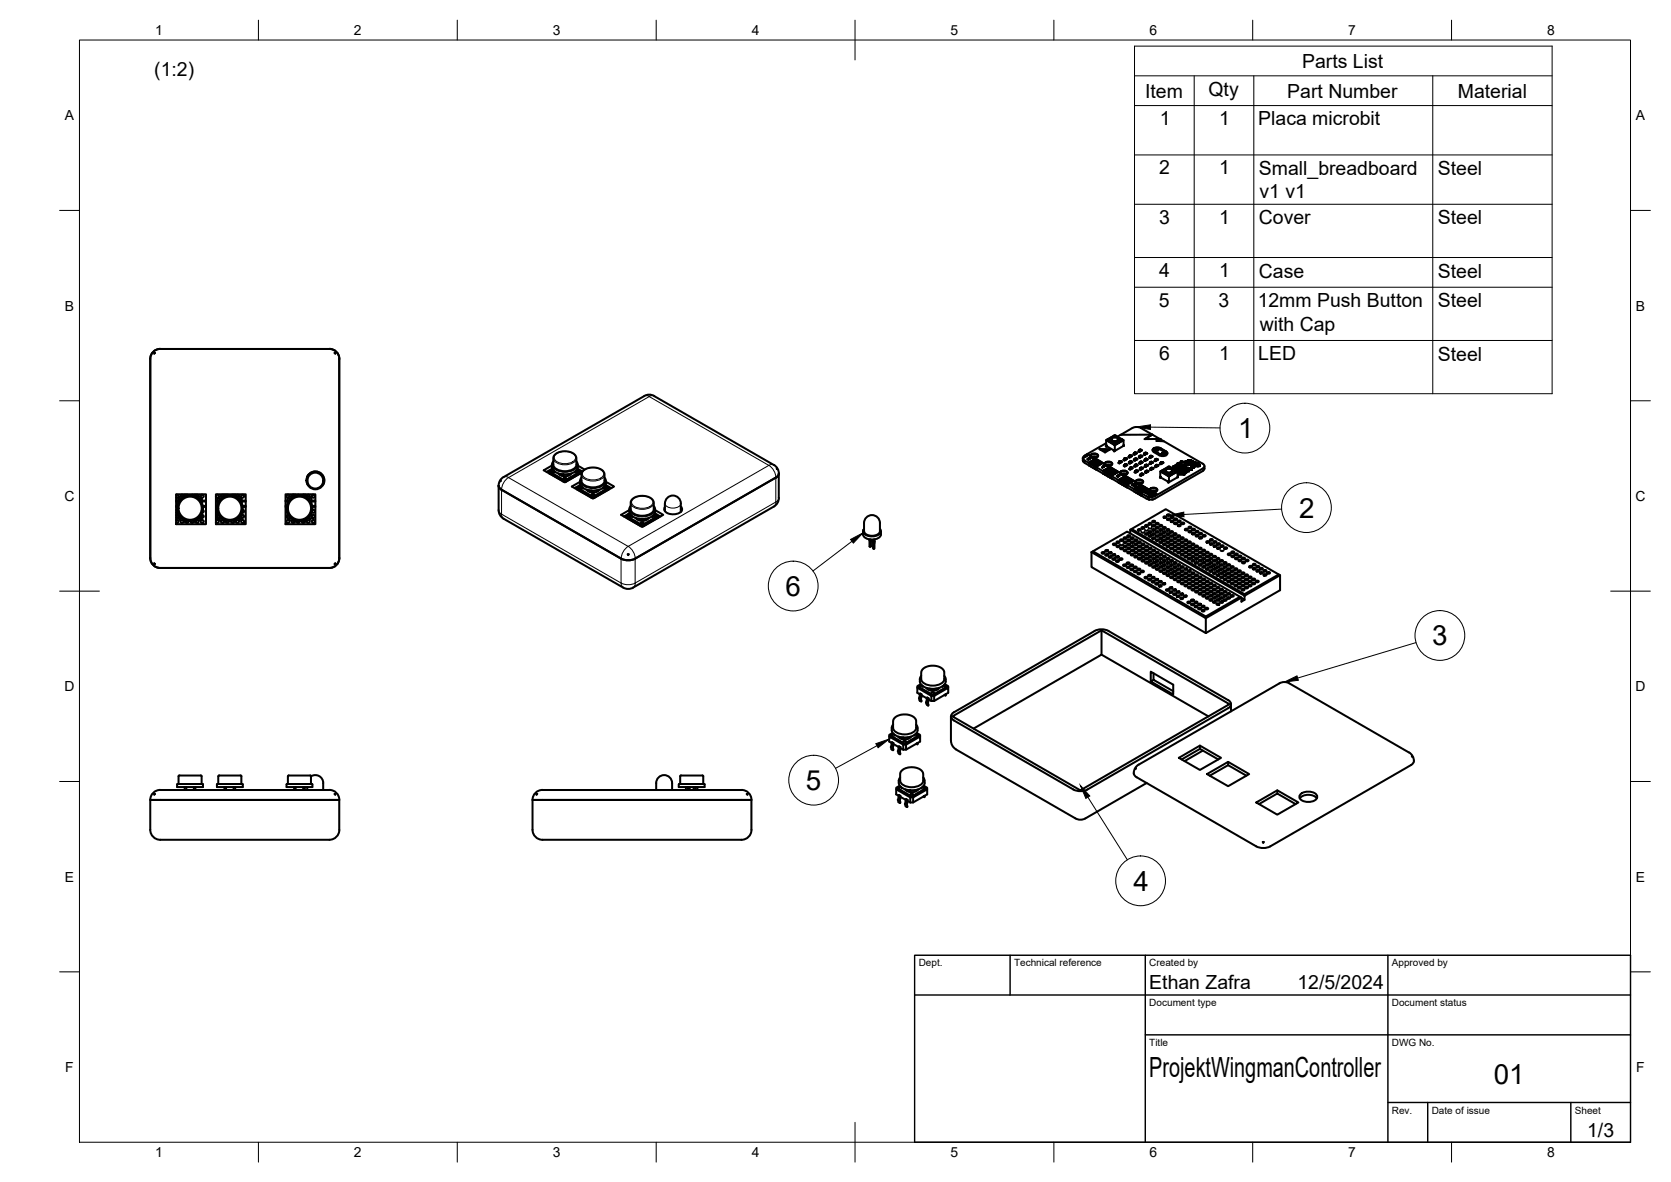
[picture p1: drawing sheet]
<svg xmlns="http://www.w3.org/2000/svg" width="420mm" height="297mm" viewBox="0 0 420 297" stroke-linecap="round" stroke-linejoin="round" font-family="sans-serif">
<defs><g id="words">
<g font-size="7">
<text x="311.3" y="110.1">1</text>
<text x="326.6" y="130.1">2</text>
<text x="197.5" y="149.8">6</text>
<text x="360.1" y="162.2">3</text>
<text x="202.6" y="198.5">5</text>
<text x="285" y="223.9">4</text>
<text x="289" y="270.6">ProjektWingmanController</text>
<text x="375.6" y="272.3">01</text>
</g>
<g font-size="4.9">
<text x="327.4" y="17">Parts List</text>
<text x="38.8" y="19">(1:2)</text>
<text x="287.9" y="24.5">Item</text>
<text x="303.9" y="24.1">Qty</text>
<text x="323.7" y="24.5">Part Number</text>
<text x="366.6" y="24.5">Material</text>
<text x="291.6" y="31.4">1</text>
<text x="306.6" y="31.4">1</text>
<text x="316.4" y="31.5">Placa microbit</text>
<text x="291.5" y="43.8">2</text>
<text x="306.6" y="43.8">1</text>
<text x="316.5" y="44">Small_breadboard</text>
<text x="361.5" y="44">Steel</text>
<text x="316.7" y="49.8">v1 v1</text>
<text x="291.4" y="56.2">3</text>
<text x="306.6" y="56.2">1</text>
<text x="316.5" y="56.4">Cover</text>
<text x="361.5" y="56.4">Steel</text>
<text x="291.5" y="69.6">4</text>
<text x="306.6" y="69.6">1</text>
<text x="316.5" y="69.8">Case</text>
<text x="361.5" y="69.8">Steel</text>
<text x="291.4" y="77.1">5</text>
<text x="306.4" y="77.1">3</text>
<text x="316.2" y="77.2">12mm Push Button</text>
<text x="361.5" y="77.2">Steel</text>
<text x="316.8" y="83.1">with Cap</text>
<text x="291.4" y="90.5">6</text>
<text x="306.6" y="90.5">1</text>
<text x="316.4" y="90.6">LED</text>
<text x="361.5" y="90.6">Steel</text>
<text x="289" y="248.5">Ethan Zafra</text>
<text x="326.2" y="248.5">12/5/2024</text>
<text x="399.1" y="285.7">1/3</text>
</g>
<g font-size="3.5">
<text x="39" y="8.8">1</text>
<text x="89" y="8.8">2</text>
<text x="139" y="8.8">3</text>
<text x="189" y="8.8">4</text>
<text x="239" y="8.8">5</text>
<text x="289" y="8.8">6</text>
<text x="339" y="8.8">7</text>
<text x="389" y="8.8">8</text>
<text x="16.3" y="30.2">A</text>
<text x="411.3" y="30.2">A</text>
<text x="16.3" y="78">B</text>
<text x="411.3" y="78">B</text>
<text x="16.2" y="125.9">C</text>
<text x="411.2" y="125.9">C</text>
<text x="16.2" y="173.7">D</text>
<text x="411.2" y="173.7">D</text>
<text x="16.3" y="221.6">E</text>
<text x="411.3" y="221.6">E</text>
<text x="16.4" y="269.4">F</text>
<text x="411.4" y="269.4">F</text>
<text x="39" y="290.8">1</text>
<text x="89" y="290.8">2</text>
<text x="139" y="290.8">3</text>
<text x="189" y="290.8">4</text>
<text x="239" y="290.8">5</text>
<text x="289" y="290.8">6</text>
<text x="339" y="290.8">7</text>
<text x="389" y="290.8">8</text>
</g>
<g font-size="2.5">
<text x="231" y="242.9">Dept.</text>
<text x="255" y="242.9">Technical reference</text>
<text x="289" y="242.9">Created by</text>
<text x="350" y="242.9">Approved by</text>
<text x="289" y="252.8">Document type</text>
<text x="350" y="252.8">Document status</text>
<text x="289" y="262.9">Title</text>
<text x="350" y="262.9">DWG No.</text>
<text x="350" y="279.9">Rev.</text>
<text x="360" y="279.9">Date of issue</text>
<text x="396" y="279.9">Sheet</text>
</g>
</g></defs>
<!-- layer: Visible -->
<g fill="none" stroke="#000" stroke-width=".51">
<path d="M38.7 88.2l1-.5h.6h42.5a2.51 2.51 0 0 1 2.5 2.5v50a2.51 2.51 0 0 1-2.5 2.5h-42.5a2.51 2.51 0 0 1-2.5-2.5v-50a2.5 2.5 0 0 1 .9-2zM38.8 88.7h.2l-.2 .2zM84.1 88.7l.2 .2zM77.2 119.9h.1M77.3 119.8v1.9M77.3 119.7a2.25 2.25 0 0 1 3-.9 2.25 2.25 0 0 1 1 3M77.6 119.2h.1M137.5 118.7l.3-.2 .3 .2M138.5 118.8l3.5 2 3.6-2-.5-.3 .3 .4-3.2 1.8h-.4l-3.1-1.8 .2-.4zM138.6 118.1l.2 .1M138.7 118.8h-.1M138.8 117l-2.1 1.2 5.3 3 4.3-2.4"/>
<path d="M138.9 117.8l-1.5 .8M138.9 117.9l-.3 .4M139 118.1l-.9 .5v.4l3.6 2M139.1 116l-.3 .8M139.2 118.3l-.1 .1M139.3 118.4l-.4 .1v.3M139.5 118.5v.1M139.5 118.6v.2M139.5 114.2l.9-.5 1.1-.3 1.5 .1 .9 .3 1 1v2a2.9 2.9 0 0 1-3.5 1.6l-.6-.2a1.99 1.99 0 0 1-1.7-1.4v-1.8zM140.4 119a2.19 2.19 0 0 0 3.3 0M141.2 119.2l.4 .1M141.5 119.2l.2 .1"/>
<path d="M141.7 119.2h.1M142.9 119.2l-1.2 .1M144.5 118.5v.1M144.5 118.6v.2M144.7 118.4l.4 .1 .1 .3M144.8 118.3l.1 .1M144.9 116l.3 .6a1.95 1.95 0 0 1-1.7 2.4 4.1 4.1 0 0 1-4.6-1.2l-.1-1M145.1 118.1l.8 .5v.4l-3.5 2M145.2 117.8l1.3 .7M145.3 117l1.7 1M145.4 118.8h.1M146.5 118.4l.8-.6 1-.3h1.5l1.1 .3 .6 .4 .5 .7v1.9a2.9 2.9 0 0 1-3.6 1.6l-.6-.1a1.99 1.99 0 0 1-1.6-1.5v-1.7z"/>
<path d="M194.6 116.8l-30.1-17.3a2.45 2.45 0 0 0-2.5 0l-35.4 20.4a2.51 2.51 0 0 0-1.2 2.1M194.6 116.8a2.51 2.51 0 0 1 1.2 2.2M195.3 117.7l.1 .2zM195.8 119v6.1a2.48 2.48 0 0 1-1.2 2.2l-35.4 20.4a2.51 2.51 0 0 1-2.5 0l-30.1-17.3a2.51 2.51 0 0 1-1.2-2.2v-6.1M195.8 119l-.2 .6-.5 .4M272.3 115.2l1.4-.9 .4 .2-.4-.2zM272.3 115.7h.1M272.3 115.1l.4 .6M272.3 115.8v.1M272.3 115.9l.4 .4M272.7 116.3l4.7 2.7M272.7 115.7l1 .6"/>
<path d="M272.7 114.5l-.4 .6M273.5 115.5l.4-.1zM273.6 115.3h.1M273.7 114.3l-.3-.2-.7 .4M273.7 115.3h.1M273.8 115.2h.1M273.9 115.2h.1M273.9 115.2l-.3 .2M274 115.3l-.1 .1zM274 115.3l-.3-.1-.2 .2M274.1 114.5l.3 .5 .9 .1M274.2 114.5a1.11 1.11 0 0 1 1.9 0"/>
<path d="M274.3 114.3l.9-.3a.7 .7 0 0 1 .8 .8l-.8 .3a.7 .7 0 0 1-.9-.8zM274.3 114.4l.5-.3h.7l.5 .5a1.02 1.02 0 0 1-1.7 0zM274.5 114.9l.7-.2 .7 .2M275.3 115.2l.1 .1M275.3 115.2l.1 .1-1.7 1 1.9-1 .3 .2-1.8 1 1.9-.9 .4 .2-1.8 1 1.9-.9 .3 .1-1.7 1.1 1.8-1 .2 .1-1.7 1 .1 .2 1.8-1.1 .4 .3M275.9 115.5l-.3-.2-1.8 1 .3 .2M276.3 115.8l-.3-.2-1.8 1 .4 .2M276.4 112.9h2.8M276.4 112.9h2.8l-1.3 .8zM276.8 116l-.3-.1-1.8 1 .4 .2M277.1 116.2l-.2-.1-1.8 1 .3 .1M277.2 117.5l.4-.3z"/>
<path d="M277.3 117.2h.3M277.4 119l.8 .5M277.4 117.3l-.3 .2M277.7 116.6l.3 .4 .8 .2M277.7 116.6l-.4-.3-1.8 1.1 1.8 .9M277.7 116.5l.3 .5 .8 .2M277.7 116.6a1.11 1.11 0 0 1 2 0M277.8 113.3h.2M277.8 116.4l.9-.4a.7 .7 0 0 1 .9 .8l-.9 .3a.7 .7 0 0 1-.9-.7zM277.9 116.4l.5-.3h.6l.6 .5a1.02 1.02 0 0 1-1.8 0zM278 116.9l.7-.2 .7 .2M278.1 113.2h-.3"/>
<path d="M278.1 113.3l-.1 .2M278.1 111.4l-4.7 2.7 .3 .2-1.4 .8v.6M278.1 113.2v-.1l-.2 .4M278.1 110.6v1.3M278.1 113.1l-.6 .2 .4 .1M278.2 119.5h.1M278.2 119.5l.5 .2M278.3 110.6l.4 .3zM278.3 112.1l1.7 1.1M278.3 112.1l-.2-.1 .1 .3M278.3 112l-.1 .3 .1-.2M278.4 110.5l-.3 .1 2.2 1.3 2.2-1.3v1.4l-2.2 1.3v-1.4"/>
<path d="M278.5 110.4l.5 .1-.4 .2-.2-.2zM278.7 119.7v.1M278.7 119.7l2.6 1.6M278.7 110.8l1.2 .7M278.7 110.9l1.2 .7M278.8 117.2l.2 .1M278.8 117.2l.2 .1-1.7 1 1.8-.9 .3 .1-1.7 1.1 1.8-1 .4 .2-1.8 1 1.9-.9 .3 .2-1.7 1 1.8-1 .3 .2-1.7 1 1.8-1 .3 .2-1.7 1.1 1.8-1 .7 .6 .8 .2M279 110.5v.1M279 110.6l-.3 .2-.3-.3-.1 .1M279.3 110.1h.1M279.3 110.1l-.5 .2M279.4 117.6l-.3-.2-1.8 1 .4 .2"/>
<path d="M279.5 110.6v-.1a.82 .82 0 0 0 .8 .6 .82 .82 0 0 0 .8-.6 .85 .85 0 0 1-.7 .6 .85 .85 0 0 1-.9-.5M279.5 110.4v.3M279.6 110.2a.82 .82 0 0 1 .8-.3 .82 .82 0 0 1 .7 .7 .82 .82 0 0 1-.9 .3 .82 .82 0 0 1-.6-.7zM279.9 111.6l.4 .2zM279.9 117.8l-.4-.2-1.7 1 .3 .2M280 109.6l-.8 .4M280 111.5l.3 .2 .3-.2M280 109.6l.3 .3 .3-.3M280 111.4v.2M280 109.5l-1.4 .8M280.1 111.3l.5 .1-.4 .2-.2-.2zM280.1 109.4l.5 .2-.4 .1-.2-.1z"/>
<path d="M280.1 113.1l.1 .2M280.1 113l.1 .4M280.2 113.3h.1M280.2 113.3v.1v-.1M280.2 109.4h.2M280.3 113.1l-.1 .2M280.3 118.1l-.3-.2-1.8 1 .4 .2M280.6 109.6l1.2 .7M280.6 111.4v.2M280.6 109.5l1.4 .8M280.7 118.3l-.3-.2-1.8 1 .4 .2M281 109.7l.8-.4 8-.1-2 1.1h3.8l-.8 .5 1.9 .1 10 5.8 .1 .6-.4 .4-12 7"/>
<path d="M281 119.7l.2 .1M281 119.7h.1M281.1 110.4v.3M281.1 119.5l.4 .1M281.1 118.5l-.3-.2-1.8 1 .4 .3M281.1 119.7h.1M281.2 119.5h.1M281.2 116.3l.3 .1M281.2 119.7h.1M281.3 119.5h.1M281.3 111.2h.1M281.4 111.2h.1"/>
<path d="M281.3 119.6h-.5l.3 .2-.3-.2M281.4 119.6h.1M281.4 116.2l-.2 .1M281.4 116.2l.2 .2M281.4 116l.2 .1zM281.5 116l.2 .1M281.5 116l.2 .1zM281.5 116h.4zM281.6 110.5l.3 .3 .3-.3 .2 .1-1 .6 1-.6M281.6 118.8a1.11 1.11 0 0 1 1.9 0M281.6 116.1l-.2-.1 .2 .1-.2-.1 .3-.2 .2 .2-.3 .4M281.6 116.1l.3-.1z"/>
<path d="M281.6 116.3l-.1 .2M281.7 116h.1M281.7 118.6l.9-.3a.7 .7 0 0 1 .9 .7l-.9 .4a.7 .7 0 0 1-.9-.8zM281.7 110.4l.5 .1-.3 .2-.3-.2zM281.8 118.7l.5-.3h.6l.6 .4a1.02 1.02 0 0 1-1.8 0zM281.8 115.9l.3 .2M281.9 119.1l.7-.2 .7 .2M282.1 116.1l-.2 .1v-.2l-.2-.2-.3 .4M282.2 110.5l.3 .1M282.6 111.9h.1M282.6 111.9l-.1 .1M282.6 115.5l-.2 .1 .3 .1"/>
<path d="M282.6 115.5l.3-.4 .3 .4M282.7 119.4l.3 .2M282.7 115.3l.2 .1zM282.7 119.4l.3 .2-1.8 1 1.8-1 .4 .2-1.8 1 1.8-.9 .4 .2-1.8 1 1.8-1 .4 .2-1.8 1 1.9-.9 .3 .2-1.7 1 1.8-1 .3 .2-1.8 1 1.9-1 .4 .2M282.7 119.4l-.8-.1-.7-.7-1.8 1 1.8 1M282.7 115.2l.3 .2zM282.7 117l-.1 .1 .2 .1M282.7 117l.3-.4 .3 .2v.2M282.7 116.8l.3 .1M282.7 115.2l.4 .1zM282.8 116.8l.2 .1zM282.9 116.7l.3 .1z"/>
<path d="M282.9 116.7l.2 .2zM282.9 115.4l.3-.1zM282.9 115.6l-.2 .2M282.9 115.4l-.3-.1 .3 .1-.3-.1 .3-.2 .3 .2-.3 .3-.3-.1M282.9 115.2h.1M283 115.3h.1M283 117.1l-.2 .2M283 116.9l.3-.1zM283.1 116.8h.1M283 116.8h.1M283 116.7v.1M283.1 116.7v.1"/>
<path d="M283.1 115.2l.3 .1-.2 .2M283.2 115.5h.1M283.2 116.7l.3 .1-.2 .2M283.3 116.8l-.3-.2-.3 .2 .3 .1-.3-.1M283.3 117h.1M283.3 116.8l-.3 .3-.3-.1M283.4 119.8l-.4-.2-1.7 1.1M283.7 114.9l.3 .1M283.8 116.4l.3 .1M283.9 117.9l.2 .1M283.9 114.7l-.2 .2M283.9 114.7l.2 .2"/>
<path d="M283.9 114.6h.3zM283.9 114.6l.2 .1zM284 116.2l.3-.3 .2 .4M284 116.2l-.2 .2M284 116.1l.2 .1M284 114.5h.4zM284 116.1h.3M284 114.5l.2 .1zM284 116.1l.2 .1zM284.1 116h.4zM284.1 116l.2 .1zM284.1 117.6l.3 .1-.3-.1 .3-.2 .2 .1-.2 .4-.3-.1"/>
<path d="M284.1 117.8l-.2 .1M284.1 117.6l.3 .1M284.1 117.6l.2 .1zM284.1 114.9l-.1 .1M284.1 114.7l-.2-.1 .2 .1M284.1 114.7l-.2-.1 .3-.2 .2 .1-.3 .2v.2M284.1 114.7l.3-.2zM284.2 117.5l.2 .2-.3-.1M284.2 114.5h.1M284.2 117.5l-.1 .1M284.2 117.5l.2 .2zM284.2 117.5h.4z"/>
<path d="M284.2 116.2l.3-.2zM284.2 116.4l-.1 .1M284.3 116h.1M284.4 117.7l.2-.2zM284.4 117.9l-.3 .2M284.4 114.5l.2 .1M284.4 117.5h.1M284.4 116l.3 .1M284.5 116l-.2-.1-.3 .2 .2 .1-.2-.1M284.5 116.2v.1M284.5 116l-.3 .4-.2-.2M284.5 117.5l.3 .2"/>
<path d="M284.6 114.6l-.2 .2-.2-.4-.3 .3M284.7 116.1l-.2 .1M284.8 117.6l-.2 .2v-.3l-.2-.1-.3 .4M285.2 113.8l.2 .2-.2-.2M285.2 114l-.2 .1M285.2 113.8l.2 .2M285.2 113.8l.2-.1 .3 .1-.3 .2v.2l-.2-.2M285.2 113.8l.2 .1zM285.2 113.8l.3 .1M285.3 113.8l.2 .1zM285.3 115.5l-.2 .2 .2 .1 .2-.1M285.3 113.8h.3z"/>
<path d="M285.3 115.3l.2 .2M285.3 115.3l.2 .2zM285.3 115.3l.2 .1zM285.3 116.8l.3 .2M285.3 117l-.1 .2 .2 .1 .2-.1M285.4 115.3l.2 .1zM285.4 116.8l.2 .2zM285.4 115.3h.4zM285.4 114.2l-.2 .1-.2-.1M285.4 114l.3-.2zM285.5 113.8h.1M285.4 113.8h.1"/>
<path d="M285.4 116.8l.2 .1M285.5 116.8h.4l-.2 .1M285.5 118.5l-.2 .1M285.5 118.3l.2 .2M285.5 116.8h.4M285.5 118.5l.2 .2M285.5 118.3l.3 .1M285.5 118.3l.2 .2zM285.5 115.5l.3-.2zM285.6 115.3h.1M285.5 115.3h.1M285.6 118.3h.3z"/>
<path d="M285.6 118.3l.2 .1zM285.6 117l-.3-.2 .3-.1 .3 .1-.3 .2v.2l-.3-.2M285.6 117l.3-.2zM285.6 113.8l.3 .1-.2 .1v-.2l-.3-.1-.2 .3M285.7 116.8h.1M285.7 118.7l-.2 .1-.2-.1M285.7 115.3l.3 .1-.2 .1-.3-.3-.2 .3M285.7 118.5l.3-.2zM285.8 118.3h.1M285.7 118.3h.1M285.8 116.8l.3 .1-.2 .1-.3-.3-.3 .3M285.8 115.3l-.3 .2v.2l-.2-.2"/>
<path d="M285.8 115.3l-.3-.1-.2 .1 .2 .2-.2-.2M285.9 116.8h-.4l.2 .1M285.9 118.3l.3 .1M286 118.3l-.3-.1-.2 .1 .2 .2-.2-.2M286 118.3l-.3 .2v.2M286.2 118.4l-.2 .1-.3-.3-.2 .3M286.2 113.4l.3 .1M286.3 114.9l.3 .1M286.4 113.3l.3 .2M286.4 113.3l-.2 .1M286.4 113.1l.2 .1zM286.5 113.1l.2 .1"/>
<path d="M286.5 113.1h.4zM286.5 114.8l-.2 .1M286.5 114.6l.3 .2M286.5 114.8l.3 .2M286.5 113.1l.2 .1zM286.5 114.6l.3 .1zM286.5 114.6l.2 .1zM286.6 116.3l-.2 .1 .3 .2M286.6 119.5l.3 .1M286.6 116.3l.3-.3 .2 .1v.2M286.6 116.1l.3 .2-.3-.2M286.6 116.1l.3 .2"/>
<path d="M286.6 114.6h.4zM286.6 114.6l.2 .1zM286.6 116.1l.3 .1zM286.7 113.2l.2-.1zM286.7 113.4l-.2 .2M286.7 113.2l-.3-.1 .3 .1-.3-.1 .3-.2 .2 .2-.2 .1v.3M286.7 116.1l.2 .1zM286.7 113.1h.1M286.7 116.1h.4zM286.7 117.8l-.2 .1 .3 .2M286.7 117.8l.3-.3 .2 .3M286.7 117.6l.3 .2"/>
<path d="M286.7 117.6l.2 .2zM286.7 117.6l.3 .1zM286.8 114.9l-.2 .2M286.8 114.8l.2-.2zM286.8 114.6h.1M286.8 117.6h.4zM286.8 119.1l.2 .2M286.8 117.6l.2 .1zM286.8 119.3l.3-.3 .2 .3M286.8 119.3l-.2 .1M286.8 119.1l.2 .2zM286.9 116.4l-.2 .2"/>
<path d="M286.9 113l.2 .2M286.9 116.3l.2-.2zM286.9 119.1l.2 .1-.3-.1M286.9 119.1h-.1M286.9 116.1h.1M286.9 119.1l.2 .1zM286.9 119.1h.4zM287 117.8l.2-.2zM287 117.9l-.2 .2M287 114.5l.2 .2M287 117.6h.1M287 119.3l-.2-.2 .3-.1 .2 .1-.3 .2v.2l-.2-.2"/>
<path d="M287 114.6l-.2-.1-.3 .1 .3 .2-.3-.2M287 119.3l.3-.2zM287 119.5l-.1 .1M287 116l.3 .2M287 114.6l-.2 .2v.2M287.1 119.1h.1M287.1 116.1l-.2-.1-.3 .1M287.1 116.3h.1M287.1 113.2l-.2 .1-.2-.4-.3 .4M287.1 117.5l.3 .2M287.1 116.1l-.2 .2v.2l-.3-.2M287.2 114.7l-.2 .1v-.2l-.2-.1-.3 .3"/>
<path d="M287.2 117.6l-.2 .2v.2l-.3-.2M287.2 117.6l-.2-.1-.3 .1 .3 .2-.3-.2M287.2 117.8h.1M287.3 119l.2 .2M287.3 116.2l-.2 .1M287.3 119.3h.1M287.4 117.7l-.2 .1M287.5 119.2l-.2 .1M287.8 114.1l.2 .1M287.8 114.1l-.2 .1M287.8 113.9l.2 .1M287.8 113.9l.2 .1z"/>
<path d="M287.8 113.9l.3 .1-.3-.1M287.8 113.9h.1M287.9 113.8l.4 .1M287.9 113.8l.2 .2zM287.9 118.7l.2 .1M287.9 115.6l-.2 .1M287.9 115.4l.3 .1zM287.9 115.4l.2 .1zM288 117.1l-.2 .1M288 116.9l.2 .1M288 115.3l.2 .2zM288 115.3l.4 .1"/>
<path d="M288 116.9l.2 .1zM288 114l.3-.1zM288 114.2l-.2 .2-.2-.2M288.1 113.9h.1M288 113.9h.1M288 113.8v.1M288 116.9h.1M288.1 116.8l.2 .2zM288.1 116.8l.4 .1M288.1 118.6l-.2 .1M288.1 118.6l.2 .2M288.1 113.8v.1"/>
<path d="M288.1 115.5l.3-.1zM288.1 115.7l-.2 .2-.2-.2M288.1 115.5l-.2-.1 .2 .1-.2-.1 .2-.2 .3 .2-.3 .1v.3l-.2-.2M288.2 115.4h.1M288.1 115.4h.1M288.1 118.4l.2 .1M288.2 118.3l.3 .1zM288.2 118.3l.2 .2zM288.2 117.2l-.2 .2-.2-.2M288.2 113.8l.3 .2M288.2 117l.3-.1zM288.3 116.9h.1"/>
<path d="M288.2 116.9h.1M288.3 113.9l-.3 .3M288.3 113.9l-.2-.2-.3 .2 .2 .1-.2-.1M288.3 118.7l-.2 .2M288.3 115.3l.3 .2-.2 .1v-.2l-.3-.2-.2 .4M288.3 118.5l.3-.1zM288.4 118.4h.1M288.3 118.4h.1M288.4 116.8l.3 .2-.2 .1v-.2l-.3-.2-.2 .4M288.5 116.9l-.3 .1v.3l-.2-.2M288.5 116.9l-.3-.2-.2 .2 .2 .1-.2-.1M288.5 113.9l-.2 .2-.2-.4-.3 .4"/>
<path d="M288.5 118.3l.3 .2M288.6 118.4l-.3-.2-.2 .2 .2 .1-.2-.1 .2 .1M288.6 118.4l-.3 .1v.3M288.8 118.5l-.2 .1v-.2l-.3-.2-.2 .4M288.9 115l.3 .1M289.1 114.9l-.2 .1M289.1 114.7l.2 .1zM289.1 114.7l.3 .1zM289.2 116.4l-.2 .1 .3 .1M289.2 116.4l.3-.4 .3 .1v.3M289.2 116.2l.3 .1M289.2 114.6h.4z"/>
<path d="M289.2 114.6l.2 .2zM289.2 116.2l.3 .1zM289.3 117.9l-.2 .1 .3 .1M289.3 117.9l.3-.4 .2 .4M289.3 116.1h.4zM289.3 117.7l.3 .1zM289.3 116.1l.2 .2zM289.3 117.7l.2 .1zM289.4 115l-.2 .2M289.4 114.8l-.3-.1 .3 .1-.3-.1 .3-.2 .2 .1-.2 .4-.3-.1M289.4 114.8l.2-.2zM289.4 114.6h.1"/>
<path d="M289.4 117.6l.4 .1zM289.4 117.6l.2 .2zM289.5 116.5l-.2 .2M289.5 116.3l.3-.2zM289.5 116.1h.1M289.6 117.8l-.3-.1 .3 .1-.3-.1 .3-.2 .2 .2-.2 .1v.3l-.3-.2M289.6 114.6l.2 .2M289.6 117.8l.2-.1zM289.6 118l-.2 .2M289.6 117.7h.1M289.7 116.1l.2 .1-.1 .1M289.8 116.1l-.3-.1-.3 .2 .3 .1-.3-.1"/>
<path d="M289.8 109.2l-2.9-1.6-1.3-.3-.9 .3-2.9 1.7M289.8 116.3v.1M289.8 109.2l1.8 1.1M289.8 117.6l.2 .2M289.8 116.1l-.3 .2v.2l-.3-.1M289.8 109.2l-2 1.1M289.8 117.8v.1M289.8 114.7l-.2 .2v-.3l-.2-.1-.3 .4M290 117.7l-.2 .1M290.1 113.6l1.4 .8M290.1 112.6l-.3 .5 .3 .5M290.1 112.6l-.3 .5"/>
<path d="M290.1 112.6l1.1-.1 .6 .1M290.5 112.9l-.2 .4 .2 .1-.3-.2M290.5 115.6l.2 .2M290.5 115.6l-.2 .1M290.5 115.5l.2 .1M290.5 112.8l-.1 .1M290.5 115.5h.3M290.5 115.5l.2 .1zM290.5 112.8h1M290.6 117.1l.2 .2M290.6 115.4l.2 .1zM290.6 117l.2 .1-.2-.1 .3-.2 .2 .1-.3 .2v.2"/>
<path d="M290.6 117.1l-.2 .1M290.6 117l.2 .1M290.6 115.4h.4zM290.6 117l.2 .1zM290.6 116.9l.3 .1h-.3M290.6 116.9v.1M290.7 116.9l.2 .1zM290.7 116.9h.4zM290.7 115.6l.3-.2zM290.7 115.8l-.2 .1-.2-.1M290.8 115.4h.1M290.7 115.4h.1"/>
<path d="M290.8 110.8l.8-.5 1.1 .6M290.8 117.1l.3-.2zM290.8 117.3l-.2 .1-.2-.1M290.8 113.2l.2-.2 .3 .2M290.9 116.9h.1M290.9 113.1l.4 .1-.3 .1zM290.9 115.4l.3 .1M291 116.9l.3 .1M291 115.4l-.3 .4M291 115.4l-.3-.1-.2 .2 .2 .1-.2-.1M291.2 115.5l-.2 .1-.3-.3-.2 .3M291.3 117l-.2 .2v-.3l-.2-.1-.3 .3"/>
<path d="M291.5 112.8l1.4 .9M291.7 118.5v1.3M291.8 119.8l.1 .2M291.8 119.8l-.1 .3h.1M291.8 116.4l-.2 .2 .3 .1 .2-.1M291.8 114.3l-1.4-.8 1.4 .8M291.8 112.7l1.4 .8M291.8 116.2l.3 .2M291.8 114.2h1.1M291.8 116.2l.3 .2zM291.9 118.5l.4 .2zM291.9 116.2l.2 .1"/>
<path d="M291.9 119.8l-.1 .3 .1-.1M291.9 116.2h.4zM291.9 116.2l.2 .1zM292 118.3l-.3 .2 2.2 1.2 2.2-1.2v1.4l-2.2 1.3v-1.5M292.1 116.4l-.3-.2 .3-.1 .3 .1-.3 .2v.2l-.3-.2M292.1 116.4l.3-.2zM292.1 116.2h.1M292.1 118.2l.5 .2-.4 .1-.2-.1zM292.2 114l.2-.2 .2 .2M292.2 113.9l.4 .1-.2 .1zM292.3 116.1l.2 .2-.1 .1-.3-.3-.3 .3M292.3 118.7h.1"/>
<path d="M292.6 118.4l-.3 .2-.3-.2-.1 .1M292.9 117.9h.1M292.9 117.9l-.5 .3M292.9 114.2h.1M292.9 113.6l.2 .2-.2 .4 .2-.3M293.1 118.3v.3M293.1 118.3a.83 .83 0 0 0 .8 .6 .83 .83 0 0 0 .8-.6 .82 .82 0 0 1-.8 .6 .82 .82 0 0 1-.8-.6zM293.2 113.5l.3 .4M293.2 113.5l.3 .2a.91 .91 0 0 1-1.3 .9l-.7-.2M293.2 118.1a.82 .82 0 0 1 .8-.3 .82 .82 0 0 1 .7 .6 .82 .82 0 0 1-.9 .4 .82 .82 0 0 1-.6-.7zM293.5 119.4l.4 .3-1.6-1 1.2 .7M293.6 117.5l-.8 .4"/>
<path d="M293.6 119.4l.3 .2 .3-.2M293.6 117.4l.3 .3 .3-.3M293.6 119.3v.1M293.6 117.4l-1.4 .8M293.7 119.2l.5 .1-.3 .2-.3-.2zM293.7 117.3l.5 .1-.3 .2-.3-.2zM293.9 117.2h.1M293.9 119.7l1-.6zM294.2 117.4l1.4 .8M294.2 119.3v.1M294.2 117.5h.1M294.3 117.6l1.1 .6"/>
<path d="M294.7 118.3v.3M294.9 117.3h.1zM294.9 117.2l.1 .1M295 117.2v.1M295 117.4h.1M295.1 117.3h.1M295.1 117.4h.1M295.1 117.4h-.1M295.1 117.3l-.1 .1M295.1 117.4l.1 .1M295.2 117.4h.1M295.2 117.5h.1"/>
<path d="M295.2 117.4v.1M295.2 118.3l.4 .3 .3-.1M295.3 117.5h.1M295.3 117.5h-.1M295.3 117.6h.1M295.3 117.1l.4 .1M295.3 118.2l.6 .1-.4 .2-.2-.2zM295.4 117.5v.1M295.4 117.5l-.1 .1M295.4 117.5h.1M295.4 117.6h.1M295.4 117.6h-.1"/>
<path d="M295.4 117.6l.1 .1M295.5 117.7h.1M295.5 117.6h.1M295.5 117.1h.4l-.3-.2 .2 .2M295.5 117.6l.1 .1M295.5 117.6v.1M295.6 117.7h.1M295.6 117.6v.1M295.6 117.6l-.1 .1M295.6 116.9l-.4 .2 .3 .2M295.6 117.7h-.1M295.7 117.7h.1"/>
<path d="M295.7 117.8h.1M295.7 117.5l.1-.1v.1h.2M295.8 117.8h-.1M295.8 117.8l.1 .1M295.8 117.8h.1M295.8 117.9h.1M295.8 117.8v.1M295.8 118.3l.3 .2M295.9 117.5h.1M295.8 118.5h.2l-1.1 .6M295.9 117.8v.1M295.9 117.8h-.1"/>
<path d="M295.9 117.8h.1M295.9 116.7l.2 .3h.5M295.9 117.9h.1M295.9 117.9h-.1M295.9 117.4h.2M296 117.9h.1M296 117.1l-.4 .3 .4-.2M296 117.3l.1 .1zM296 118.5l-1.1 .6M296 117.3l-.2 .1 .2-.1M296.1 117.9h.1M296 116.7l.1 .2z"/>
<path d="M296 116.7v.1M296 116.7h.1M296.1 117.4h.1M296 117.5h.1M296.1 118l.1 .1M296.1 117.6l.3 .1M296.1 116.4l-.2 .2 .2-.1M296.1 117.6h.1M296.1 118h.1M296.1 116.4h.3zM296.1 119.3h1.7l-1.3-.7-.4 .2 .4-.2 1.3 .7M296.1 119h.1"/>
<path d="M296.1 117.9l-.1 .1h.1M296.1 116.8l.2 .1zM296.2 118h.1M296.1 118.1h.2M296.2 117.7h.1M296.2 118.1h.1M296.2 117.4l-.4 .1M296.2 118l-.1 .1M296.2 118h-.1M296.2 119.7v.1M296.2 119h.3M296.2 119.8l-.1 .1"/>
<path d="M296.2 119.1h.1M296.2 118v.1M296.2 118l.1 .1M296.2 118.1h.2M296.3 117.7h.1M296.3 118.1h-.1M296.3 117.5h.1zM296.3 117.5l-.2 .1 .2-.1M296.3 119.1h.1M296.3 118.9l.2 .1zM296.4 118.1h.1M296.3 118.1h.1"/>
<path d="M296.4 116.3l.2 .1zM296.4 118.2h.1M296.4 118.1v.1M296.4 117.8h.1M296.4 117.8l.1 .1M296.4 118.9h.3M296.4 119.1h.1M296.4 117.6h-.2M296.4 117.6h.1M296.4 119.1l.2-.1zM296.5 117.6h.1M296.5 118.2h.1"/>
<path d="M296.5 117.8h.1M296.6 118.2h.1M296.5 117.6h-.1M296.5 118.8h.1M296.5 118.2h-.1M296.6 118.3h.1M296.5 119h.1M296.6 118.3h-.1M296.6 118.2h-.1M296.6 116.9h-.3M296.6 117.7h.1M296.6 118.8h.1"/>
<path d="M296.6 117.7l-.2 .1M296.6 117.6v.1M296.7 117.6h.1M296.6 119h.1M296.6 118.2v.1M296.6 116.3l.3 .1zM296.7 118.3h.1M296.7 118.3h-.1M296.7 118.2h.1M296.7 118.9h.1M296.7 118.2v.1M296.7 118.2l-.1 .1"/>
<path d="M296.7 119h.1M296.7 117.7l-.2 .1M296.7 118.4h.1M296.7 117.2l.2 .1zM296.7 118.9l-.2-.2-.4 .2M296.8 118.3v.1M296.8 118.3h.1M296.8 118.4h-.1M296.8 117.7h-.1M296.8 118.4h.1M296.8 117.8l-.3 .1M296.8 118v.1"/>
<path d="M296.8 118.5h.1M296.9 118.5h.1M297 117.9h.1M296.9 117.9l-.1 .1M296.9 118h-.1M296.9 116h.3zM296.9 116.6l-.5-.2-.4 .3M296.9 116.6h.1M296.9 118.4l-.1 .1M296.9 118.1h.1M296.9 118.4h.1M296.9 117.3h.1z"/>
<path d="M296.9 117.8l-.4 .1M297 118.1h.1M296.9 118.4l.1 .1M296.9 115.9l.3 .1zM297.1 117.9h.1M297 118.5h.1M297 118.5h-.1M297 118.5l.1 .1M297.1 118.1h.1M297.1 118.5h.1M297 118.6h.1M297 116.6l-.1-.2 .1 .2-.2 .1"/>
<path d="M297 118.5v.1M297 117.3l.2 .1zM297.1 118.5v.1M297.1 118.6h.1M297.1 118.5h-.2h.2M297.1 118.2h.4l-.2 .2M297.1 118.1h-.2M297.2 118.6h.1M297.2 116h.1M297.2 118.6h-.1M297.2 117.4h.1zM297.2 118.7h.1"/>
<path d="M297.2 117.9v.1M297.2 118.6v.1M297.2 117.9h.1M297.2 116l.5 .1 .1 .2 1.2 .2M297.2 116l.5 .1M297.3 118.6h.1M297.2 118.1h-.4M297.3 118.6h-.1M297.3 118.6l-.1 .1M297.3 117.9h-.1M297.3 118.7h.1M297.3 118.6v.1"/>
<path d="M297.3 116.7l-.8 .5M297.3 116.7l.3 .2zM297.3 116.7l-.8 .5 .7 .2 .6-.3M297.3 118.7h-.1M297.4 118.1l-.3 .1M297.4 118.7h.1M297.4 118.7h-.1M297.4 118.7l-.1 .1M297.4 118.1l.1 .1zM297.5 118.7h.1M297.4 118.7v.1M297.4 118.1l-.3 .2"/>
<path d="M297.5 118.8h.1M297.5 118.2h.1M297.5 118.3l-.2 .1M297.5 118.7v.1M297.5 117.2l.1-.1zM297.6 118.8h.1M297.5 117.2l-.2 .2 .2-.1M297.5 118.9h.1M297.6 118.9h.1M297.6 118.8l-.1 .1M297.6 118.9h-.1M297.6 118.2l-.3 .2"/>
<path d="M297.6 116.8l.2 .2M297.6 118.8v.1M297.6 118.9h.2M297.7 118.9h.1M297.6 117.1l-.3-.3-.6 .4M297.6 117.1h.1M297.6 118.5l.3 .1M297.7 116.1l.1 .2zM297.7 118.5h.1M297.7 118.5l.2-.1zM297.8 119h.1M297.7 118.9l.1 .1"/>
<path d="M297.7 118.3l-.3 .2 .4-.2M297.8 117.1h.1M297.8 118.9v.1M297.8 118.6h.1M297.8 118.9h.1M297.8 118.2l.1 .1M297.8 117.8h.2zM297.9 118.4l.1 .1zM297.9 119h-.1M297.9 118.7l.2 .1M298 118.5h.1M298 118.5l-.2 .1"/>
<path d="M298.1 118.5h.1M298 118.6v.1M298 116h.4M298 116h.4zM298 118.7h.2M298 118.8h.1M298 116.7h.4M298 116h.3M298 116h.1M298.1 118.6l.2 .1zM298.1 116.8h.2M298.1 118.5h-.1"/>
<path d="M298.1 116.7v.1M298.1 115.9l.2 .1zM298.1 116.7h.2zM298.1 118.8h.1M298.1 117.3l-.4 .5M298.1 117.3l-.4 .5 1-.1-.7 .3M298.1 117.3l-.8 .3 .9-.4-.9 .5M298.2 118.8h.1M298.3 118.6h.1M298.2 118.6l.1 .1M298.2 118.6l-.1 .1M298.2 118.6h.1"/>
<path d="M298.3 118.7h.1M298.3 117.3l-.1-.1h.1l-.5 .6M298.3 116h.1M298.3 116.7v.1M298.4 118.7h.1M298.3 116h.4M298.3 116l.6 .3M298.4 116.7h-.4l.4 .1M298.4 118.7l-.3 .1M298.4 116.8h.3h-.3M298.4 116.8h.1M298.7 116.8l.2-.1z"/>
<path d="M298.7 116.3v-.3v.3M298.8 117.5l-.8 .3M298.9 115.6l.2 .2zM298.9 115.6l.6 .1M298.9 117.6l-.1-.1 .1 .1-.9 .4 .7-.4M298.9 118.2l-.1 .3 .1-.3M298.9 118.1v.1M298.9 118.1l-.7 .1M298.9 118.1h-.7l.7 .1M299 117.7l-.1 .4 .1-.4M299.1 118.1h.1zM299.1 116.7l-.7 .1"/>
<path d="M299.1 115.8l.4 .1zM299.1 116.3l.3-.2 .2 .5-.2 .1h.2l-.3-.5-.1 .1M299.1 116.3l.3-.2 .2 .5-.2 .2zM299.2 115.8l2.3 .8-.7-.3M299.2 117.8l-.2-.1 .1 .4M299.2 115.8l.3 .3zM299.2 116.3l.2 .4M299.2 116.1l-.5-.5 .7 .4 .3 .7M299.2 116.1l-.2 .1M299.2 116.1l-.2 .1 .3 .7 .2 .1M299.3 116.1l-.6-.5 .6 .5-.2 .1M299.3 116.9l-.2-.7 .2 .7"/>
<path d="M299.4 116.9h.1zM299.5 115.8l.5 .4zM299.5 115.7l.9 .5h-.4h.4M299.5 116.8v.1zM299.5 117v.5v-.5M299.5 115.7l-.7-.1 .7 .1M299.5 116.8l-.1 .1M299.5 115.7l1 .5zM299.6 117.4l.5 .1zM299.6 116.7l-.3 .2 .3-.2v.7M299.6 118l-.4 .1M299.6 116.2l.9 .1-.9-.1 .2 .4 .9 .1-.2-.4 .2 .4"/>
<path d="M299.6 117.4l.6 .1M299.7 116.2l.1 .3M299.7 116.2l.1 .4zM299.7 118.1h-.6l-.2 .5-.1-.1M299.7 117.4l.5 .1zM299.7 116.7l-.1 .7 .1-.7M299.7 117.2h.3zM299.8 116.7l-.3-.7 .3 .7-.1 .5M299.8 116.2l.2 .3M299.8 116.2l.2 .4zM300 116.3l.1 .3zM300 116.3l.1 .3"/>
<path d="M300.1 116.6h.2M300.1 116.3l.1 .3M300.1 116.3l.1 .3zM300.2 117.5h.1M300.2 116.8l-.2 .4zM300.2 116.7l.9 .2zM300.2 116.3l.2 .3M300.2 116.3l.2 .3zM300.4 116.3l.1 .3M300.4 116.3l.1 .3zM300.6 117.1l.5 .1zM300.7 116.8l-.5 .7 .5-.7h-.4l-.3 .4h-.3v.2"/>
<path d="M300.8 116.3l-.3-.1 .3 .1M300.8 116.3l.1 .5M300.8 116.4l.7 .1M300.8 116.4l.2 .4M300.8 116.4l.7 .2 .1 .3M300.9 116.8l.8 .2M301 116.7l.6 .2zM301 116.9l.7 .2M301 116.9l-.2-.1-.2 .3M301.1 117.2h.4zM301.5 117.1h.2zM301.7 117l-.6-.2 .6 .2"/>
<path d="M301.7 117l-.2-.5 .3 .5-.3 .2-.9-.1-.4 .5-.7-.1M302.9 117.1l-.1 .9-.4 .4-12 6.9M44.3 124.2h7.5v7.5h-7.5zM44.3 127.4h.3M44.3 127.1h.3M44.3 130.7a.38 .38 0 0 1 .6 .3 .38 .38 0 0 1-.6 .4M44.3 129.4l.5 .1M44.3 126h.5M44.3 124.4a.38 .38 0 0 1 .6 .3 .38 .38 0 0 1-.6 .3M44.3 125.8h.5M44.6 128.1l-.3 .1M44.7 128.8h-.4"/>
<path d="M44.8 129v1.2l.5 .5h1.2M44.8 130l-.5 .1M45.3 125.2h.4h-.2l-.2 .5zM45.3 129.8l.2 .4h.2h-.4zM45.4 124.7a.38 .38 0 0 1 .4-.4 .38 .38 0 0 1 .3 .4M45.5 130.7a.38 .38 0 0 0 0 .6 .38 .38 0 0 0 .5 0 .38 .38 0 0 0 0-.6M46.3 124.6h.5v-.3h-.5v.4M46.3 130.7v.5h.5v-.3h-.5M46.5 124.7h-1.2l-.5 .5v1.3M46.8 124.4l.3-.1 .2 .2M46.8 124.6h.1M46.8 130.8v.1"/>
<path d="M47.4 130.9v.1a.38 .38 0 0 1-.3 .4 .38 .38 0 0 1-.4-.2M48 124.5v-.1a.37 .37 0 0 1 .7 .2M48.6 130.9l.1 .1a.38 .38 0 0 1-.4 .4 .38 .38 0 0 1-.4-.4M48.8 124.6h.5v.1M48.8 124.6v-.3h.5v.3M48.8 130.9v.3h.5v-.3M48.8 124.6h.1M49 124.7h1.3l.5 .5v1.3M49.3 124.4a.37 .37 0 0 1 .4-.1 .37 .37 0 0 1 .2 .4M49.3 130.7v.2l-.5-.1M49.8 130.7v.1a.38 .38 0 0 1 0 .6 .38 .38 0 0 1-.6-.2M49.9 130.2l.4-.4v.4z"/>
<path d="M50.3 125.5l-.4-.3h.4v.5M50.8 125.8h1M50.8 129v1.2l-.5 .5h-1.3M50.8 129.4h.1a.38 .38 0 0 1 .3 .4 .38 .38 0 0 1-.4 .3M50.8 126h1M51 127.1h.8M51 127.4h.8M51 128.2a.38 .38 0 0 1 .2 .4 .38 .38 0 0 1-.4 .3M51.8 130.8v.4M51.8 129.5v.5M51.8 128.3v.4M51.8 124.5v.4"/>
<path d="M54.3 124.2h7.5v7.5h-7.5zM54.3 127.4h.2M54.3 127.1h.3M54.3 130.9a.38 .38 0 0 1 .6-.2 .38 .38 0 0 1 0 .6 .38 .38 0 0 1-.6-.1M54.3 126h.5M54.3 124.6a.38 .38 0 0 1 .6-.2 .38 .38 0 0 1 0 .6 .38 .38 0 0 1-.6-.2M54.3 129.9l.5 .2M54.3 125.8h.5M54.3 128.6l.4 .3M54.6 128.1l-.3 .3M54.8 129.4l-.5 .2M54.8 129v1.2l.5 .5h1.2"/>
<path d="M55.3 125.2h.4l-.4 .5zM55.3 129.8l.4 .4h-.4zM55.7 130.7a.38 .38 0 0 0 0 .7 .38 .38 0 0 0 .6-.3M56.1 130.7l.2 .3M56.3 124.6h.5v-.3h-.5v.4M56.3 130.7v.5h.5v-.3h-.5M56.3 124.7v-.1a.38 .38 0 0 0-.4-.3 .38 .38 0 0 0-.4 .4M56.5 124.7h-1.2l-.5 .5v1.3M56.8 124.6h.1M56.8 130.8v.1M56.9 130.8a.38 .38 0 0 0 .2 .6 .38 .38 0 0 0 .5-.4M57.5 124.5l-.1-.1a.37 .37 0 0 0-.3-.1 .37 .37 0 0 0-.3 .3"/>
<path d="M58.1 131a.38 .38 0 0 0 .3 .4 .38 .38 0 0 0 .4-.2M58.1 124.5l.4-.2 .3 .2M58.8 124.6h.1M58.8 124.6h.5v.1M58.8 124.6v-.3h.5v.3M59 124.7h1.3l.5 .5v1.3M59.3 130.7v.2l-.5-.1v.4h.5v-.3M59.4 124.7a.38 .38 0 0 1 .3-.4 .38 .38 0 0 1 .4 .4M59.5 130.7a.38 .38 0 0 0-.1 .6 .38 .38 0 0 0 .6 0 .38 .38 0 0 0-.1-.6M59.9 130.2h.1l.3-.4v.4zM60.3 125.5l-.4-.3h.4v.5M60.8 129v1.2l-.5 .5h-1.3"/>
<path d="M60.8 129.4a.38 .38 0 0 1 .6 .4 .38 .38 0 0 1-.6 .3M60.8 126h1M60.8 125.8h1M61 127.1h.8M61 127.4h.8M61 128.1h.1a.38 .38 0 0 1 .3 .5 .38 .38 0 0 1-.5 .2M71.8 124.2h7.5v7.5h-7.5zM71.8 127.4h.3M71.8 127.1h.3M71.8 126h.5M71.8 125.8h.5M72.1 128.3l.1 .5"/>
<path d="M72.3 129v1.2l.5 .5h1.2M72.3 129.4h-.1a.37 .37 0 0 0-.1 .4 .37 .37 0 0 0 .2 .3M72.8 125.2h.4l-.4 .5zM72.8 129.8l.4 .4h-.4zM72.8 124.7a.38 .38 0 0 0-.4-.4 .38 .38 0 0 0-.4 .4 .38 .38 0 0 0 .5 .4M73.5 130.7l-.1 .1a.38 .38 0 0 0 .1 .6 .38 .38 0 0 0 .6-.2M73.8 124.6h.5v-.3h-.5v.4M73.8 130.7v.5h.5v-.3h-.5M73.8 124.3l-.4 .1-.1 .3M74 124.7h-1.2l-.5 .5v1.3M74.3 124.6h.1M74.3 130.8v.1"/>
<path d="M74.6 130.9a.38 .38 0 0 0 .4 .5 .38 .38 0 0 0 .4-.4M75.3 124.5l-.4-.2-.3 .3M75.9 130.9a.38 .38 0 0 0 .2 .5 .38 .38 0 0 0 .5-.2M76.3 124.6h.1M76.3 124.3l-.4 .2M76.3 124.6h.5v.1M76.3 124.6v-.3h.5v.3M76.3 130.9v.3h.5v-.3M76.5 124.7h1.3l.5 .5v1.3M76.8 130.7v.2l-.5-.1M77.1 124.7a.38 .38 0 0 1 .5-.4 .38 .38 0 0 1 .3 .5M77.3 120.6l-.2 .3 .2 .3"/>
<path d="M77.3 130.7a.37 .37 0 0 0-.1 .6 .37 .37 0 0 0 .6 0 .37 .37 0 0 0-.1-.6M77.4 130.2h.2l.2-.4v.4zM77.8 125.5l-.4-.3h.4v.5M78.3 125.8h1M78.3 129v1.2l-.5 .5h-1.3M78.3 126h1M78.5 127.1h.8M78.5 128.2a.38 .38 0 0 1 .6 .1 .38 .38 0 0 1-.1 .5 .38 .38 0 0 1-.6-.2M78.5 127.4h.8M125.4 122l.2 .6 .5 .5 30.1 17.3M125.9 120.7l-.1 .3zM141.7 121h.7"/>
<path d="M141.7 120.4l.2-.4 .3 .1 .1 .3M144.8 122.5l.4 .2M145.2 123l3.5 2.1M145.6 122.8l.4-.2-.3 .3 3.2 1.9h.4l3.2-1.9-.3-.3 .4 .2-3.5 2.1zM145.6 122.1l.3 .1M145.7 122.9h.1M145.9 121.8l-1.4 .9M146.1 122.1l-.9 .5v.5M146.2 120l-.3 .7a2.07 2.07 0 0 0 1.8 2.4 4.1 4.1 0 0 0 4.6-1.2v-1.2l-.3-.7M146.3 122.4l-.1 .1M146.4 122.5h-.4l-.1 .3M146.6 122.6v.1"/>
<path d="M146.6 122.7v.1M147.5 123.1a2.19 2.19 0 0 0 3.2 0M148.2 123.2l.5 .1M148.5 123.3l.2 .1M148.7 123.3h.2M148.7 125.1h.8M148.8 124.5l.2-.4 .4 .1v.3M150 123.2l-1.2 .2M151.6 122.6v.1M151.6 122.7v.1M151.8 122.5h.4v.3M151.9 122.4l.1 .1"/>
<path d="M152.1 122.1l.9 .5v.4M152.3 121.8l1.4 .9M152.4 121.1l2 1.2-5.3 3-5.3-3 2-1.2M152.5 122.9h.1M153 122.7h.1M153 123.1l-3.5 2M157.2 129.6l.4 .3M157.8 139.3h.3l-.1 .2zM157.9 129.9l.4-.2-.2 .4 3.2 1.8h.3l3.2-1.8-.2-.4 .4 .2-3.5 2.1zM157.9 129.2l.4 .2M158.1 130h.1M158.3 129l-1.4 .8"/>
<path d="M158.5 129.3l-.9 .5v.4l3.5 2M158.6 127.9a2.9 2.9 0 0 0 3.6 1.7l.6-.2a1.99 1.99 0 0 0 1.6-1.5M158.6 127.2l-.4 .6a2.07 2.07 0 0 0 1.9 2.4 4.1 4.1 0 0 0 4.6-1.2v-.4M158.6 128v-1.8l.3-.7 1-.6 1.5-.3 1.5 .2 1.1 .7 .4 .8v1.7M158.7 129.5l-.1 .1M158.8 129.6l-.4 .1-.1 .2M158.9 129.7l.1 .2M159.9 130.2a2.19 2.19 0 0 0 3.2 0M160.6 130.4l.5 .1M160.9 130.4l.2 .1M161.1 130.4h.2M161.1 132.2h.7"/>
<path d="M161.2 131.6l.2-.4 .3 .1 .1 .3M162.4 130.4l-1.2 .1M164 129.7v.2M164.2 129.6l.3 .1 .1 .2M164.3 129.5l.1 .1M164.4 127.2l.3 .5v.9M164.5 129.3l.9 .5v.4M164.7 129l1.4 .8M164.7 128.2l2.1 1.2-5.3 3-5.3-3 2-1.2M164.8 130h.1M165.4 130.2l-3.6 2M165.4 129.8a.19 .19 0 0 1 .2 .2 .19 .19 0 0 1-.2 .2"/>
<path d="M167.2 128.1h-.1M167.2 126.5v1.9M167.2 126.5a2 2 0 0 1 2-2 2 2 0 0 1 2 2v2.1M171.2 127.3a1.07 1.07 0 0 1 .2 1.1 1.07 1.07 0 0 1-1 .7 2.81 2.81 0 0 1-3.4-1l.2-.7M171.2 128.6h.1M171.2 128l.2 .4M195.1 120l-35.4 20.4a3.9 3.9 0 0 1-3.5 0M217 134.3a2.6 2.6 0 0 0 3.8 .9l.6-.6 .1-.3M217 133.5v.8M217.8 130a2 2 0 0 1 2.2-.4 2 2 0 0 1 1.3 1.9v2a2.21 2.21 0 0 1-3.2 .9l-.7-.5a5.7 5.7 0 0 1 .1-3.5zM218.6 135.6v1.7l.2 .1M218.8 135.6h.1"/>
<path d="M218.9 135.6l-.1 .4M219 135.9v1.4l-.2 .1v-1.4M219 135.6v.3l-.2 .1M219.5 135.6v2.2l.2 .2 .2-.2v-1.4M219.7 135.6v.5M219.7 136.5v-.4l.2-.1v.4l-.2 .1v1.5M219.9 135.6v.4M219.9 136l-.2 .1M221.3 132.9a1.09 1.09 0 0 1-.9 1.7 2.9 2.9 0 0 1-3.3-.8l-.1-.4 .3-.4M221.5 133.5v.8M274.4 138.8l9-5.2 28.7 16.6M274.4 138.8l28.8 16.5v3.8"/>
<path d="M274.4 138.8v3.7l28.8 16.6M274.8 138.5l28.4 16.4M277 138.8h.2a.32 .32 0 0 1 .4-.1 .32 .32 0 0 1 0 .5 .32 .32 0 0 1-.4-.1zM277.9 139.4l.2-.1a.32 .32 0 0 1 .4-.1 .32 .32 0 0 1 0 .5 .32 .32 0 0 1-.4-.1zM277.9 138.3l.2-.1a.32 .32 0 0 1 .4 0 .32 .32 0 0 1 0 .5 .32 .32 0 0 1-.4-.1zM278.8 138.8h.2a.32 .32 0 0 1 .4-.1 .32 .32 0 0 1 0 .5 .32 .32 0 0 1-.4-.1zM278.8 139.9l.2-.1a.32 .32 0 0 1 .4-.1 .32 .32 0 0 1 0 .5 .32 .32 0 0 1-.4 0zM279.7 139.4l.2-.1a.32 .32 0 0 1 .4-.1 .32 .32 0 0 1 0 .5 .32 .32 0 0 1-.4-.1zM279.8 136.7l.2-.1a.32 .32 0 0 1 .5 0 .32 .32 0 0 1 0 .4 .32 .32 0 0 1-.5 0zM280.6 139.9l.2-.1a.32 .32 0 0 1 .4-.1 .32 .32 0 0 1 0 .5 .32 .32 0 0 1-.4 0zM280.8 136.2l.1-.1a.32 .32 0 0 1 .5-.1 .32 .32 0 0 1 0 .5 .32 .32 0 0 1-.5-.1zM281.3 120.7l.3 .1"/>
<path d="M281.3 121.3l1.3 .7M281.4 137.2l-.1-.1a.32 .32 0 0 0-.5 0 .32 .32 0 0 0 0 .4 .32 .32 0 0 0 .5 0l.2-.2M281.6 136.8l.3 .2 .5-.2M281.6 135.7l.2-.1a.32 .32 0 0 1 .5-.1 .32 .32 0 0 1 0 .5 .32 .32 0 0 1-.5-.1zM282.3 137.7l-.1-.1a.32 .32 0 0 0-.5 0 .32 .32 0 0 0 0 .5 .32 .32 0 0 0 .5-.1l.2-.2M282.6 122l.8 .5M282.6 136.2l.1-.1a.32 .32 0 0 1 .5-.1 .32 .32 0 0 1 0 .5 .32 .32 0 0 1-.5-.1zM282.6 137.2l.1-.1a.32 .32 0 0 1 .5 0 .32 .32 0 0 1 0 .4 .32 .32 0 0 1-.5 0zM282.6 135.1l.1-.1a.32 .32 0 0 1 .5 0 .32 .32 0 0 1 0 .5 .32 .32 0 0 1-.5-.1zM282.6 122h.1M282.6 138.2l.1-.1a.32 .32 0 0 1 .5 0 .32 .32 0 0 1 0 .5 .32 .32 0 0 1-.5-.1zM283.4 122.5h.1"/>
<path d="M283.4 135.7l.2-.1a.32 .32 0 0 1 .5-.1 .32 .32 0 0 1 0 .5 .32 .32 0 0 1-.5-.1zM283.4 134.6l.2-.1a.32 .32 0 0 1 .5 0 .32 .32 0 0 1 0 .4 .32 .32 0 0 1-.5 0zM283.4 138.8l.2-.1a.32 .32 0 0 1 .5-.1 .32 .32 0 0 1 0 .5 .32 .32 0 0 1-.5 0zM283.4 136.7l.2-.1a.32 .32 0 0 1 .5 0 .32 .32 0 0 1 0 .4 .32 .32 0 0 1-.5 0zM283.4 122.5l4.9 2.8M283.5 137.7l.1-.1a.32 .32 0 0 1 .5 0 .32 .32 0 0 1 0 .5 .32 .32 0 0 1-.5-.1l-.2-.1zM283.8 120.1l-.4-.2-1.7 1 .3 .2M284.2 133.1l.3-.2 28.4 16.4v.4zM284.2 133.1v.9M284.2 120.3l-.4-.2-1.7 1 .3 .2M284.4 138.2l.1-.1a.32 .32 0 0 1 .5 0 .32 .32 0 0 1 0 .5 .32 .32 0 0 1-.5-.1zM284.4 136.2l.1-.1a.32 .32 0 0 1 .5-.1 .32 .32 0 0 1 0 .5 .32 .32 0 0 1-.5-.1z"/>
<path d="M284.4 139.3l.1-.1a.32 .32 0 0 1 .5-.1 .32 .32 0 0 1 0 .5 .32 .32 0 0 1-.5 0zM284.4 137.2l.1-.1a.32 .32 0 0 1 .5 0 .32 .32 0 0 1 0 .4 .32 .32 0 0 1-.5 0zM284.4 135.1l.1-.1a.32 .32 0 0 1 .5 0 .32 .32 0 0 1 0 .5 .32 .32 0 0 1-.5-.1zM284.5 132.9l8.6-4.9 28.8 16.6-9 5.1M284.6 121.8h.1M284.6 120.6l-.3-.2-1.8 1 .4 .2M284.6 121.9h.2zM284.7 121.8h.2M284.7 121.8h-.1M284.8 121.9h.1zM284.8 121.6l.4 .1M284.9 121.7h.1"/>
<path d="M285 121.8h.1M285 121.8h.1h-.1M285 121.6h.1M285 120.8l-.3-.2-1.8 1 .3 .2M285 121.7h.1M285.1 121.7h-.3M285.1 122.1l.6-.1zM285.1 121.8h.1M285.2 138.8l.2-.1a.32 .32 0 0 1 .5-.1 .32 .32 0 0 1 0 .5 .32 .32 0 0 1-.5 0zM285.2 135.7l.2-.1a.32 .32 0 0 1 .5-.1 .32 .32 0 0 1 0 .5 .32 .32 0 0 1-.5-.1zM285.2 137.8l.2-.2a.32 .32 0 0 1 .5 0 .32 .32 0 0 1 0 .5 .32 .32 0 0 1-.5-.1zM285.2 136.7l.2-.1a.32 .32 0 0 1 .5 0 .32 .32 0 0 1 0 .4 .32 .32 0 0 1-.5 0z"/>
<path d="M285.3 139.8l.1-.1a.32 .32 0 0 1 .5 0 .32 .32 0 0 1 0 .4 .32 .32 0 0 1-.5 0zM285.4 121.8l-.4 .3M285.5 121.1l.3 .4 .8 .2M285.5 121l-.4-.2-1.8 1 1.7 1M285.5 121l.3 .5 .8 .2M285.5 121.1a1.11 1.11 0 0 1 1.9 0M285.6 120.9l.9-.4a.7 .7 0 0 1 .9 .8l-.9 .4a.7 .7 0 0 1-.9-.8zM285.7 120.9l.4-.3h.7l.6 .5a1.02 1.02 0 0 1-1.8 0zM285.7 122h-.5l.2-.2-.2 .2M285.8 121.4l.7-.2 .7 .2M286.2 138.2l.1-.1a.32 .32 0 0 1 .5 0 .32 .32 0 0 1 0 .5 .32 .32 0 0 1-.5-.1zM286.2 139.3l.1-.1a.32 .32 0 0 1 .5-.1 .32 .32 0 0 1 0 .5 .32 .32 0 0 1-.5 0z"/>
<path d="M286.2 137.2l.1-.1a.32 .32 0 0 1 .5 0 .32 .32 0 0 1 0 .4 .32 .32 0 0 1-.5 0zM286.2 136.2l.1-.1a.32 .32 0 0 1 .5-.1 .32 .32 0 0 1 0 .5 .32 .32 0 0 1-.5-.1zM286.2 133h.1a.32 .32 0 0 1 .5-.1 .32 .32 0 0 1 0 .5 .32 .32 0 0 1-.5 0zM286.6 121.7l.2 .1-1.8 1 .2 .1 1.8-1 .3 .2-1.8 1 1.9-1 .3 .3-1.7 1 1.8-1 .4 .2-1.8 1 1.9-.9 .3 .1-1.8 1.1 1.9-1 .3 .2M286.6 121.7l.2 .1M287 133.7l.3 .2 .5-.2M287 139.8l.2-.1a.32 .32 0 0 1 .5 0 .32 .32 0 0 1 0 .4 .32 .32 0 0 1-.5 0zM287 138.8l.2-.1a.32 .32 0 0 1 .5-.1 .32 .32 0 0 1 0 .5 .32 .32 0 0 1-.5 0zM287 137.8l.2-.2a.32 .32 0 0 1 .5 0 .32 .32 0 0 1 0 .5 .32 .32 0 0 1-.5-.1zM287 136.7l.2-.1a.32 .32 0 0 1 .5 0 .32 .32 0 0 1 0 .4 .32 .32 0 0 1-.5 0zM287 132.5l.2-.1a.32 .32 0 0 1 .5 0 .32 .32 0 0 1 0 .5 .32 .32 0 0 1-.5-.1zM287.3 122.1l-.3-.2-1.8 1 .3 .2"/>
<path d="M287.7 122.4l-.3-.3-1.8 1.1 .4 .2M287.8 123.7h.1M287.9 133.2l.3 .2 .4-.2M287.9 123.7l.2 .1zM288 139.3l.1-.1a.32 .32 0 0 1 .5-.1 .32 .32 0 0 1 0 .5 .32 .32 0 0 1-.5 0zM288 138.2l.1-.1a.32 .32 0 0 1 .5 0 .32 .32 0 0 1 0 .5 .32 .32 0 0 1-.5-.1zM288 137.2l.1-.1a.32 .32 0 0 1 .5 0 .32 .32 0 0 1 0 .4 .32 .32 0 0 1-.5 0zM288 132l.1-.1a.32 .32 0 0 1 .4 0 .32 .32 0 0 1 0 .5 .32 .32 0 0 1-.4-.1zM288 134.1l.1-.1a.32 .32 0 0 1 .4-.1 .32 .32 0 0 1 0 .5 .32 .32 0 0 1-.4 0zM288 123.6l.2 .1M288 123.5h.2zM288.1 123.8h.1z"/>
<path d="M288.1 123.6l.1 .1M288.2 122.6l-.4-.2-1.7 1 .3 .2M288.2 123.5h.1zM288.2 123.8l.2-.1zM288.2 123.7h.2M288.3 125.3l.7 .2M288.3 124.7l.3 .1M288.3 124l.3-.2zM288.3 123.5h.1M288.4 123.6h.1M288.5 124.1l.6-.2-.5 .2M288.5 123.6l-.4-.2-.3 .2"/>
<path d="M288.6 122.8l-.3-.1-1.8 1 .3 .2M288.6 123.8v.3M288.7 124.2l.2 .1zM288.8 123.7l-.6 .2M288.8 133.6l.2-.1a.32 .32 0 0 1 .5-.1 .32 .32 0 0 1 0 .5 .32 .32 0 0 1-.5 0zM288.8 131.5l.2-.1a.32 .32 0 0 1 .5 0 .32 .32 0 0 1 0 .4 .32 .32 0 0 1-.5 0zM288.8 132.6l.3 .2 .5-.2M288.8 134.6l.2-.1a.32 .32 0 0 1 .5 0 .32 .32 0 0 1 0 .4 .32 .32 0 0 1-.5 0zM288.9 124.3h.1M288.9 139.7h.1a.32 .32 0 0 1 .5 0 .32 .32 0 0 1 0 .4 .32 .32 0 0 1-.5 0l-.2-.2zM288.9 138.7h.1a.32 .32 0 0 1 .5-.1 .32 .32 0 0 1 0 .5 .32 .32 0 0 1-.5 0l-.2-.2zM288.9 137.7l.1-.1a.32 .32 0 0 1 .5 0 .32 .32 0 0 1 0 .5 .32 .32 0 0 1-.5-.1l-.2-.2z"/>
<path d="M289 125.5h.1M289 123.1l.3 .5 .8 .1M289 123.1l-.3-.2-1.8 1 1.4 .8M289 123.1v.1M289 123.1l.3 .4 .8 .2M289.1 123.9l-.5 .1 .2-.3-.2 .3M289.1 124.3h.1zM289.1 123.1a1.11 1.11 0 0 1 1.9 0M289.1 122.9l.9-.3a.7 .7 0 0 1 .9 .7l-.9 .4a.7 .7 0 0 1-.9-.8zM289.2 124h.1M289.2 124.3l.2-.1zM289.2 123l.5-.3h.7l.5 .4a1.02 1.02 0 0 1-1.7 0z"/>
<path d="M289.3 124.1h.1M289.3 124.1l-.4 .1 .3-.2-.3 .2M289.3 123.4l.7-.2 .7 .2M289.4 124.1l-.3-.2-.4 .3M289.4 124.2h.1M289.8 135.1l.1-.1a.32 .32 0 0 1 .4 0 .32 .32 0 0 1 0 .5 .32 .32 0 0 1-.4-.1zM289.8 134.1l.1-.1a.32 .32 0 0 1 .4-.1 .32 .32 0 0 1 0 .5 .32 .32 0 0 1-.4 0zM289.8 132l.1-.1a.32 .32 0 0 1 .4 0 .32 .32 0 0 1 0 .5 .32 .32 0 0 1-.4-.1zM289.8 131l.1-.1a.32 .32 0 0 1 .4 0 .32 .32 0 0 1 0 .4 .32 .32 0 0 1-.4 0zM289.8 139.3l.1-.1a.32 .32 0 0 1 .5-.1 .32 .32 0 0 1 0 .5 .32 .32 0 0 1-.5 0zM289.8 138.2l.1-.1a.32 .32 0 0 1 .5 0 .32 .32 0 0 1 0 .5 .32 .32 0 0 1-.5-.1zM289.8 133h.1a.32 .32 0 0 1 .4-.1 .32 .32 0 0 1 0 .5 .32 .32 0 0 1-.4 0z"/>
<path d="M290.1 123.7l.2 .2M290.1 123.7l.2 .2-1.7 .9M290.4 124.7l-.9 .2-.9-.1M290.4 125.3l-1.4 .2M290.6 135.7l.2-.1a.32 .32 0 0 1 .5-.1 .32 .32 0 0 1 0 .5 .32 .32 0 0 1-.5-.1zM290.6 134.6l.2-.1a.32 .32 0 0 1 .5 0 .32 .32 0 0 1 0 .4 .32 .32 0 0 1-.5 0zM290.6 131.5l.2-.1a.32 .32 0 0 1 .5 0 .32 .32 0 0 1 0 .4 .32 .32 0 0 1-.5 0zM290.6 133.6l.2-.1a.32 .32 0 0 1 .5-.1 .32 .32 0 0 1 0 .5 .32 .32 0 0 1-.5 0zM290.6 139.8l.2-.1a.32 .32 0 0 1 .5 0 .32 .32 0 0 1 0 .4 .32 .32 0 0 1-.5 0zM290.6 138.8l.2-.1a.32 .32 0 0 1 .5-.1 .32 .32 0 0 1 0 .5 .32 .32 0 0 1-.5 0zM290.6 132.5l.2-.1a.32 .32 0 0 1 .5 0 .32 .32 0 0 1 0 .5 .32 .32 0 0 1-.5-.1zM290.9 124.1l-.4-.1-1.6 .9 1.6-.9 .4 .1-1.4 .9"/>
<path d="M291.5 139.3l.2-.1a.33 .33 0 0 1 .5-.1 .33 .33 0 0 1 0 .5 .33 .33 0 0 1-.5 0zM291.5 135.1l.2-.1a.32 .32 0 0 1 .4 0 .32 .32 0 0 1 0 .5 .32 .32 0 0 1-.4-.1zM291.5 134.1l.2-.1a.32 .32 0 0 1 .4-.1 .32 .32 0 0 1 0 .5 .32 .32 0 0 1-.4 0zM291.5 133h.2a.32 .32 0 0 1 .4-.1 .32 .32 0 0 1 0 .5 .32 .32 0 0 1-.4 0zM291.5 132l.2-.1a.32 .32 0 0 1 .4 0 .32 .32 0 0 1 0 .5 .32 .32 0 0 1-.4-.1zM291.5 136.2l.2-.1a.32 .32 0 0 1 .4-.1 .32 .32 0 0 1 0 .5 .32 .32 0 0 1-.4-.1zM291.9 120l1.8 1M292.4 136.7l.2-.1a.32 .32 0 0 1 .5 0 .32 .32 0 0 1 0 .4 .32 .32 0 0 1-.5 0zM292.4 134.6l.2-.1a.32 .32 0 0 1 .5 0 .32 .32 0 0 1 0 .4 .32 .32 0 0 1-.5 0zM292.4 133.6l.2-.1a.32 .32 0 0 1 .5-.1 .32 .32 0 0 1 0 .5 .32 .32 0 0 1-.5 0zM292.4 132.6l.2-.2a.32 .32 0 0 1 .5 0 .32 .32 0 0 1 0 .5 .32 .32 0 0 1-.5-.1zM292.4 135.6h.2a.32 .32 0 0 1 .5-.1 .32 .32 0 0 1 0 .5 .32 .32 0 0 1-.5-.1z"/>
<path d="M292.4 139.8l.2-.1a.32 .32 0 0 1 .5 0 .32 .32 0 0 1 0 .4 .32 .32 0 0 1-.5 0zM292.6 129.8h.1a.32 .32 0 0 1 .5-.1 .32 .32 0 0 1 0 .5 .32 .32 0 0 1-.5 0zM293.3 134.1l.2-.1a.32 .32 0 0 1 .4-.1 .32 .32 0 0 1 0 .5 .32 .32 0 0 1-.4 0zM293.3 133h.2a.32 .32 0 0 1 .4-.1 .32 .32 0 0 1 0 .5 .32 .32 0 0 1-.4 0zM293.3 136.2l.2-.1a.32 .32 0 0 1 .4-.1 .32 .32 0 0 1 0 .5 .32 .32 0 0 1-.4-.1zM293.3 135.1l.2-.1a.32 .32 0 0 1 .4 0 .32 .32 0 0 1 0 .5 .32 .32 0 0 1-.4-.1zM293.3 137.2l.2-.1a.32 .32 0 0 1 .4 0 .32 .32 0 0 1 0 .4 .32 .32 0 0 1-.4 0zM293.4 130.4l.2-.1a.32 .32 0 0 1 .5-.1 .32 .32 0 0 1 0 .5 .32 .32 0 0 1-.5 0zM293.5 129.3h.1a.32 .32 0 0 1 .5-.1 .32 .32 0 0 1 0 .5 .32 .32 0 0 1-.5-.1zM293.6 121.1l.2 .2M293.9 121.1v.1M293.9 121.1l-.1-.2-.2 .2"/>
<path d="M293.9 121l-.1 .3 .1-.2M293.9 121.1h.1M294.2 135.7l.2-.1a.32 .32 0 0 1 .4-.1 .32 .32 0 0 1 0 .5 .32 .32 0 0 1-.4-.1zM294.2 137.8l.2-.2a.32 .32 0 0 1 .4 0 .32 .32 0 0 1 0 .5 .32 .32 0 0 1-.4-.1zM294.2 136.7l.2-.1a.32 .32 0 0 1 .4 0 .32 .32 0 0 1 0 .4 .32 .32 0 0 1-.4 0zM294.2 134.6l.2-.1a.32 .32 0 0 1 .4 0 .32 .32 0 0 1 0 .4 .32 .32 0 0 1-.4 0zM294.2 133.6l.2-.1a.32 .32 0 0 1 .4-.1 .32 .32 0 0 1 0 .5 .32 .32 0 0 1-.4 0zM294.4 129.8h.1a.32 .32 0 0 1 .5-.1 .32 .32 0 0 1 0 .5 .32 .32 0 0 1-.5 0zM294.4 130.9l.1-.1a.32 .32 0 0 1 .5 0 .32 .32 0 0 1 0 .4 .32 .32 0 0 1-.5 0zM295.1 137.2l.2-.1a.32 .32 0 0 1 .4 0 .32 .32 0 0 1 0 .4 .32 .32 0 0 1-.4 0zM295.1 136.2l.2-.1a.32 .32 0 0 1 .4-.1 .32 .32 0 0 1 0 .5 .32 .32 0 0 1-.4-.1zM295.1 135.1l.2-.1a.32 .32 0 0 1 .4 0 .32 .32 0 0 1 0 .5 .32 .32 0 0 1-.4-.1z"/>
<path d="M295.1 134.1l.2-.1a.32 .32 0 0 1 .4-.1 .32 .32 0 0 1 0 .5 .32 .32 0 0 1-.4 0zM295.1 138.2l.2-.1a.32 .32 0 0 1 .4 0 .32 .32 0 0 1 0 .5 .32 .32 0 0 1-.4-.1zM295.2 131.5l.2-.2a.32 .32 0 0 1 .5 0 .32 .32 0 0 1 0 .5 .32 .32 0 0 1-.5-.1zM295.2 130.4l.2-.1a.32 .32 0 0 1 .5-.1 .32 .32 0 0 1 0 .5 .32 .32 0 0 1-.5 0zM296 137.8l.2-.2a.32 .32 0 0 1 .4 0 .32 .32 0 0 1 0 .5 .32 .32 0 0 1-.4-.1zM296 138.8l.2-.1a.32 .32 0 0 1 .4-.1 .32 .32 0 0 1 0 .5 .32 .32 0 0 1-.4 0zM296 135.7l.2-.1a.32 .32 0 0 1 .4-.1 .32 .32 0 0 1 0 .5 .32 .32 0 0 1-.4-.1zM296 136.7l.2-.1a.32 .32 0 0 1 .4 0 .32 .32 0 0 1 0 .4 .32 .32 0 0 1-.4 0zM296 134.6l.2-.1a.32 .32 0 0 1 .4 0 .32 .32 0 0 1 0 .4 .32 .32 0 0 1-.4 0zM296.2 131.9h.1a.32 .32 0 0 1 .5-.1 .32 .32 0 0 1 0 .5 .32 .32 0 0 1-.5-.1zM296.2 130.9l.1-.1a.32 .32 0 0 1 .5 0 .32 .32 0 0 1 0 .4 .32 .32 0 0 1-.5 0zM296.9 136.2l.2-.1a.32 .32 0 0 1 .4-.1 .32 .32 0 0 1 0 .5 .32 .32 0 0 1-.4-.1z"/>
<path d="M296.9 135.1l.2-.1a.32 .32 0 0 1 .4 0 .32 .32 0 0 1 0 .5 .32 .32 0 0 1-.4-.1zM296.9 137.2l.2-.1a.32 .32 0 0 1 .4 0 .32 .32 0 0 1 0 .4 .32 .32 0 0 1-.4 0zM296.9 138.2l.2-.1a.32 .32 0 0 1 .4 0 .32 .32 0 0 1 0 .5 .32 .32 0 0 1-.4-.1zM296.9 139.3l.2-.1a.32 .32 0 0 1 .4-.1 .32 .32 0 0 1 0 .5 .32 .32 0 0 1-.4 0zM297 131.5l.2-.2a.32 .32 0 0 1 .5 0 .32 .32 0 0 1 0 .5 .32 .32 0 0 1-.5-.1zM297.8 137.8l.2-.2a.32 .32 0 0 1 .4 0 .32 .32 0 0 1 0 .5 .32 .32 0 0 1-.4-.1zM297.8 139.8l.2-.1a.32 .32 0 0 1 .4 0 .32 .32 0 0 1 0 .4 .32 .32 0 0 1-.4 0zM297.8 135.7l.2-.1a.32 .32 0 0 1 .4-.1 .32 .32 0 0 1 0 .5 .32 .32 0 0 1-.4-.1zM297.8 136.7l.2-.1a.32 .32 0 0 1 .4 0 .32 .32 0 0 1 0 .4 .32 .32 0 0 1-.4 0zM297.8 138.8l.2-.1a.32 .32 0 0 1 .4-.1 .32 .32 0 0 1 0 .5 .32 .32 0 0 1-.4 0zM298 133l.1-.1a.32 .32 0 0 1 .5-.1 .32 .32 0 0 1 0 .5 .32 .32 0 0 1-.5 0zM298.7 137.2l.2-.1a.32 .32 0 0 1 .4 0 .32 .32 0 0 1 0 .4 .32 .32 0 0 1-.4 0z"/>
<path d="M298.7 138.2l.2-.1a.32 .32 0 0 1 .4 0 .32 .32 0 0 1 0 .5 .32 .32 0 0 1-.4-.1zM298.7 139.3l.2-.1a.32 .32 0 0 1 .4-.1 .32 .32 0 0 1 0 .5 .32 .32 0 0 1-.4 0zM298.7 136.2l.2-.1a.32 .32 0 0 1 .4-.1 .32 .32 0 0 1 0 .5 .32 .32 0 0 1-.4-.1zM298.9 133.5l.1-.1a.32 .32 0 0 1 .5 0 .32 .32 0 0 1 0 .4 .32 .32 0 0 1-.5 0zM298.9 132.4h.1a.32 .32 0 0 1 .5-.1 .32 .32 0 0 1 0 .5 .32 .32 0 0 1-.5-.1zM299.6 139.8l.2-.1a.32 .32 0 0 1 .4 0 .32 .32 0 0 1 0 .4 .32 .32 0 0 1-.4 0zM299.6 136.7l.2-.1a.32 .32 0 0 1 .4 0 .32 .32 0 0 1 0 .4 .32 .32 0 0 1-.4 0zM299.6 137.7l.2-.1a.32 .32 0 0 1 .4 0 .32 .32 0 0 1 0 .5 .32 .32 0 0 1-.4-.1zM299.6 138.8l.2-.1a.32 .32 0 0 1 .4-.1 .32 .32 0 0 1 0 .5 .32 .32 0 0 1-.4 0zM299.8 134l.1-.1a.32 .32 0 0 1 .5 0 .32 .32 0 0 1 0 .5 .32 .32 0 0 1-.5-.1zM299.8 133l.1-.1a.32 .32 0 0 1 .5-.1 .32 .32 0 0 1 0 .5 .32 .32 0 0 1-.5 0zM300.5 139.3l.2-.1a.32 .32 0 0 1 .4-.1 .32 .32 0 0 1 0 .5 .32 .32 0 0 1-.4 0z"/>
<path d="M300.5 137.2l.2-.1a.32 .32 0 0 1 .4 0 .32 .32 0 0 1 0 .4 .32 .32 0 0 1-.4 0zM300.5 138.2l.2-.1a.32 .32 0 0 1 .4 0 .32 .32 0 0 1 0 .5 .32 .32 0 0 1-.4-.1zM300.6 133.5l.2-.1a.32 .32 0 0 1 .5 0 .32 .32 0 0 1 0 .4 .32 .32 0 0 1-.5 0zM300.7 134.5l.1-.1a.32 .32 0 0 1 .5 0 .32 .32 0 0 1 0 .5 .32 .32 0 0 1-.5-.1zM301.4 137.7l.2-.1a.32 .32 0 0 1 .4 0 .32 .32 0 0 1 0 .5 .32 .32 0 0 1-.4-.1zM301.4 139.8l.2-.1a.32 .32 0 0 1 .4 0 .32 .32 0 0 1 0 .4 .32 .32 0 0 1-.4 0zM301.4 138.8l.2-.1a.32 .32 0 0 1 .4-.1 .32 .32 0 0 1 0 .5 .32 .32 0 0 1-.4 0zM301.6 135h.1a.32 .32 0 0 1 .5-.1 .32 .32 0 0 1 0 .5 .32 .32 0 0 1-.5-.1zM301.6 134l.1-.1a.32 .32 0 0 1 .5 0 .32 .32 0 0 1 0 .5 .32 .32 0 0 1-.5-.1zM302.3 139.3l.2-.1a.32 .32 0 0 1 .4-.1 .32 .32 0 0 1 0 .5 .32 .32 0 0 1-.4 0zM302.3 138.2l.2-.1a.32 .32 0 0 1 .4 0 .32 .32 0 0 1 0 .5 .32 .32 0 0 1-.4-.1zM302.5 134.5l.1-.1a.32 .32 0 0 1 .5 0 .32 .32 0 0 1 0 .5 .32 .32 0 0 1-.5-.1z"/>
<path d="M303.2 138.8l.2-.1a.32 .32 0 0 1 .4-.1 .32 .32 0 0 1 0 .5 .32 .32 0 0 1-.4 0zM303.2 139.8l.2-.1a.32 .32 0 0 1 .4 0 .32 .32 0 0 1 0 .4 .32 .32 0 0 1-.4 0zM303.4 136.1l.1-.1a.32 .32 0 0 1 .5 0 .32 .32 0 0 1 0 .4 .32 .32 0 0 1-.5 0zM304.1 139.3l.1-.1a.32 .32 0 0 1 .5-.1 .32 .32 0 0 1 0 .5 .32 .32 0 0 1-.5 0zM304.2 136.6l.2-.1a.32 .32 0 0 1 .5 0 .32 .32 0 0 1 0 .4 .32 .32 0 0 1-.5 0zM304.2 135.6l.2-.1a.32 .32 0 0 1 .5-.1 .32 .32 0 0 1 0 .5 .32 .32 0 0 1-.5 0zM305 139.8l.2-.1a.32 .32 0 0 1 .4 0 .32 .32 0 0 1 0 .4 .32 .32 0 0 1-.4 0zM305.2 137.1l.1-.1a.32 .32 0 0 1 .5 0 .32 .32 0 0 1 0 .5 .32 .32 0 0 1-.5-.1zM305.2 136.1l.1-.1a.32 .32 0 0 1 .5 0 .32 .32 0 0 1 0 .4 .32 .32 0 0 1-.5 0zM306 137.7l.2-.2a.32 .32 0 0 1 .5 0 .32 .32 0 0 1 0 .5 .32 .32 0 0 1-.5-.1zM306 136.6l.2-.1a.32 .32 0 0 1 .5 0 .32 .32 0 0 1 0 .4 .32 .32 0 0 1-.5 0zM306.9 138.3l.3 .2 .5-.2"/>
<path d="M307 137.1l.1-.1a.32 .32 0 0 1 .5 0 .32 .32 0 0 1 0 .5 .32 .32 0 0 1-.5-.1zM307.8 137.7l.2-.2a.32 .32 0 0 1 .5 0 .32 .32 0 0 1 0 .5 .32 .32 0 0 1-.5-.1zM308.7 139.2l.2-.1a.32 .32 0 0 1 .5 0 .32 .32 0 0 1 0 .4 .32 .32 0 0 1-.5 0zM309.6 139.7l.2-.1a.32 .32 0 0 1 .4 0 .32 .32 0 0 1 0 .4 .32 .32 0 0 1-.4 0zM309.6 138.7l.2-.1a.32 .32 0 0 1 .4-.1 .32 .32 0 0 1 0 .5 .32 .32 0 0 1-.4 0zM310.5 139.2l.2-.1a.32 .32 0 0 1 .5 0 .32 .32 0 0 1 0 .4 .32 .32 0 0 1-.5 0zM311.4 139.7l.2-.1a.32 .32 0 0 1 .4 0 .32 .32 0 0 1 0 .4 .32 .32 0 0 1-.4 0zM38.8 141.5l.2 .2h-.2zM84.1 141.7l.2-.2v.2zM277 158.4v6.1l-32.2 18.6M279.7 140.4l.2-.1a.32 .32 0 0 1 .4 0 .32 .32 0 0 1 0 .4 .32 .32 0 0 1-.4 0zM280.6 140.9l.2-.1a.32 .32 0 0 1 .4 0 .32 .32 0 0 1 0 .5 .32 .32 0 0 1-.4-.1z"/>
<path d="M281.5 140.4l.2-.1a.32 .32 0 0 1 .4 0 .32 .32 0 0 1 0 .4 .32 .32 0 0 1-.4 0zM282.4 141.9h.2a.32 .32 0 0 1 .4-.1 .32 .32 0 0 1 0 .5 .32 .32 0 0 1-.4-.1zM283.3 142.5l.2-.1a.32 .32 0 0 1 .4-.1 .32 .32 0 0 1 0 .5 .32 .32 0 0 1-.4 0zM283.3 141.4l.2-.1a.32 .32 0 0 1 .4 0 .32 .32 0 0 1 0 .5 .32 .32 0 0 1-.4-.1zM284.2 141.9h.2a.32 .32 0 0 1 .4-.1 .32 .32 0 0 1 0 .5 .32 .32 0 0 1-.4-.1zM284.2 143l.2-.1a.32 .32 0 0 1 .4 0 .32 .32 0 0 1 0 .4 .32 .32 0 0 1-.4 0zM285.1 142.5l.2-.1a.32 .32 0 0 1 .4-.1 .32 .32 0 0 1 0 .5 .32 .32 0 0 1-.4 0zM285.1 143.5l.2-.1a.32 .32 0 0 1 .4 0 .32 .32 0 0 1 0 .4 .32 .32 0 0 1-.4 0zM286 144l.2-.1a.32 .32 0 0 1 .4 0 .32 .32 0 0 1 0 .5 .32 .32 0 0 1-.4-.1zM286 143l.2-.1a.32 .32 0 0 1 .4 0 .32 .32 0 0 1 0 .4 .32 .32 0 0 1-.4 0zM286.2 140.3l.1-.1a.32 .32 0 0 1 .5 0 .32 .32 0 0 1 0 .4 .32 .32 0 0 1-.5 0zM286.9 143.5l.2-.1a.32 .32 0 0 1 .4 0 .32 .32 0 0 1 0 .4 .32 .32 0 0 1-.4 0z"/>
<path d="M287 140.9l.2-.2a.32 .32 0 0 1 .5 0 .32 .32 0 0 1 0 .5 .32 .32 0 0 1-.5-.1zM287.8 145h.2a.32 .32 0 0 1 .4-.1 .32 .32 0 0 1 0 .5 .32 .32 0 0 1-.4 0zM288 141.3h.1a.32 .32 0 0 1 .5-.1 .32 .32 0 0 1 0 .5 .32 .32 0 0 1-.5-.1zM288 140.3l.1-.1a.32 .32 0 0 1 .5 0 .32 .32 0 0 1 0 .4 .32 .32 0 0 1-.5 0zM288.7 145.6l.2-.1a.32 .32 0 0 1 .4-.1 .32 .32 0 0 1 0 .5 .32 .32 0 0 1-.4 0zM288.7 144.5l.2-.1a.32 .32 0 0 1 .4 0 .32 .32 0 0 1 0 .5 .32 .32 0 0 1-.4-.1zM288.9 140.8l.1-.1a.32 .32 0 0 1 .5 0 .32 .32 0 0 1 0 .5 .32 .32 0 0 1-.5-.1l-.2-.2zM288.9 141.8h.1a.32 .32 0 0 1 .5-.1 .32 .32 0 0 1 0 .5 .32 .32 0 0 1-.5 0l-.2-.2zM289.6 145h.2a.32 .32 0 0 1 .4-.1 .32 .32 0 0 1 0 .5 .32 .32 0 0 1-.4 0zM289.6 146.1l.2-.1a.32 .32 0 0 1 .4 0 .32 .32 0 0 1 0 .4 .32 .32 0 0 1-.4 0zM289.8 142.4l.1-.1a.32 .32 0 0 1 .5-.1 .32 .32 0 0 1 0 .5 .32 .32 0 0 1-.5 0zM289.8 141.3h.1a.32 .32 0 0 1 .5-.1 .32 .32 0 0 1 0 .5 .32 .32 0 0 1-.5-.1z"/>
<path d="M289.8 140.3l.1-.1a.32 .32 0 0 1 .5 0 .32 .32 0 0 1 0 .4 .32 .32 0 0 1-.5 0zM290.5 145.6l.1-.1a.32 .32 0 0 1 .5-.1 .32 .32 0 0 1 0 .5 .32 .32 0 0 1-.5 0zM290.5 146.6l.1-.1a.32 .32 0 0 1 .5 0 .32 .32 0 0 1 0 .4 .32 .32 0 0 1-.5 0zM290.6 141.9l.2-.1a.32 .32 0 0 1 .5-.1 .32 .32 0 0 1 0 .5 .32 .32 0 0 1-.5 0zM290.6 140.8l.2-.1a.32 .32 0 0 1 .5 0 .32 .32 0 0 1 0 .5 .32 .32 0 0 1-.5-.1zM290.6 142.9l.2-.1a.32 .32 0 0 1 .5 0 .32 .32 0 0 1 0 .4 .32 .32 0 0 1-.5 0zM291.4 147.1h.1a.32 .32 0 0 1 .5-.1 .32 .32 0 0 1 0 .5 .32 .32 0 0 1-.5-.1zM291.4 146.1l.1-.1a.32 .32 0 0 1 .5 0 .32 .32 0 0 1 0 .4 .32 .32 0 0 1-.5 0zM291.5 141.3h.2a.33 .33 0 0 1 .5-.1 .33 .33 0 0 1 0 .5 .33 .33 0 0 1-.5-.1zM291.5 140.3l.2-.1a.33 .33 0 0 1 .5 0 .33 .33 0 0 1 0 .4 .33 .33 0 0 1-.5 0zM291.5 143.4l.2-.1a.33 .33 0 0 1 .5 0 .33 .33 0 0 1 0 .5 .33 .33 0 0 1-.5-.1zM291.5 142.4l.2-.1a.33 .33 0 0 1 .5-.1 .33 .33 0 0 1 0 .5 .33 .33 0 0 1-.5 0z"/>
<path d="M292.3 146.6l.1-.1a.32 .32 0 0 1 .5 0 .32 .32 0 0 1 0 .4 .32 .32 0 0 1-.5 0zM292.4 142.9l.2-.1a.32 .32 0 0 1 .5 0 .32 .32 0 0 1 0 .4 .32 .32 0 0 1-.5 0zM292.4 141.9l.2-.1a.32 .32 0 0 1 .5-.1 .32 .32 0 0 1 0 .5 .32 .32 0 0 1-.5 0zM292.4 140.8l.2-.1a.32 .32 0 0 1 .5 0 .32 .32 0 0 1 0 .5 .32 .32 0 0 1-.5-.1zM292.4 143.9h.2a.32 .32 0 0 1 .5-.1 .32 .32 0 0 1 0 .5 .32 .32 0 0 1-.5-.1zM293.2 148.2l.1-.1a.32 .32 0 0 1 .5-.1 .32 .32 0 0 1 0 .5 .32 .32 0 0 1-.5 0zM293.3 142.4l.2-.1a.32 .32 0 0 1 .4-.1 .32 .32 0 0 1 0 .5 .32 .32 0 0 1-.4 0zM293.3 141.3h.2a.32 .32 0 0 1 .4-.1 .32 .32 0 0 1 0 .5 .32 .32 0 0 1-.4-.1zM293.3 140.3l.2-.1a.32 .32 0 0 1 .4 0 .32 .32 0 0 1 0 .4 .32 .32 0 0 1-.4 0zM293.3 143.4l.2-.1a.32 .32 0 0 1 .4 0 .32 .32 0 0 1 0 .5 .32 .32 0 0 1-.4-.1zM293.3 144.4h.2a.32 .32 0 0 1 .4-.1 .32 .32 0 0 1 0 .5 .32 .32 0 0 1-.4-.1zM294.1 148.7l.1-.1a.32 .32 0 0 1 .5 0 .32 .32 0 0 1 0 .4 .32 .32 0 0 1-.5 0z"/>
<path d="M294.1 147.6h.1a.32 .32 0 0 1 .5-.1 .32 .32 0 0 1 0 .5 .32 .32 0 0 1-.5-.1zM294.2 142.9l.2-.1a.32 .32 0 0 1 .5 0 .32 .32 0 0 1 0 .4 .32 .32 0 0 1-.5 0zM294.2 141.9l.2-.1a.32 .32 0 0 1 .5-.1 .32 .32 0 0 1 0 .5 .32 .32 0 0 1-.5 0zM294.2 140.9l.2-.2a.32 .32 0 0 1 .5 0 .32 .32 0 0 1 0 .5 .32 .32 0 0 1-.5-.1zM294.2 144l.2-.1a.32 .32 0 0 1 .5-.1 .32 .32 0 0 1 0 .5 .32 .32 0 0 1-.5-.1zM294.2 145l.2-.1a.32 .32 0 0 1 .5-.1 .32 .32 0 0 1 0 .5 .32 .32 0 0 1-.5 0zM295 149.2l.1-.1a.32 .32 0 0 1 .5 0 .32 .32 0 0 1 0 .5 .32 .32 0 0 1-.5-.1zM295 148.2l.1-.1a.32 .32 0 0 1 .5-.1 .32 .32 0 0 1 0 .5 .32 .32 0 0 1-.5 0zM295.1 144.4h.2a.32 .32 0 0 1 .4-.1 .32 .32 0 0 1 0 .5 .32 .32 0 0 1-.4-.1zM295.1 145.5l.2-.1a.32 .32 0 0 1 .4 0 .32 .32 0 0 1 0 .4 .32 .32 0 0 1-.4 0zM295.1 142.4l.2-.1a.32 .32 0 0 1 .4-.1 .32 .32 0 0 1 0 .5 .32 .32 0 0 1-.4 0zM295.1 141.3h.2a.32 .32 0 0 1 .4-.1 .32 .32 0 0 1 0 .5 .32 .32 0 0 1-.4-.1z"/>
<path d="M295.1 143.4l.2-.1a.32 .32 0 0 1 .4 0 .32 .32 0 0 1 0 .5 .32 .32 0 0 1-.4-.1zM295.9 148.7l.1-.1a.32 .32 0 0 1 .5 0 .32 .32 0 0 1 0 .4 .32 .32 0 0 1-.5 0zM295.9 149.7l.1-.1a.32 .32 0 0 1 .5 0 .32 .32 0 0 1 0 .5 .32 .32 0 0 1-.5-.1zM296 144l.2-.1a.32 .32 0 0 1 .5-.1 .32 .32 0 0 1 0 .5 .32 .32 0 0 1-.5-.1zM296 142.9l.2-.1a.32 .32 0 0 1 .5 0 .32 .32 0 0 1 0 .4 .32 .32 0 0 1-.5 0zM296 145l.2-.1a.32 .32 0 0 1 .5-.1 .32 .32 0 0 1 0 .5 .32 .32 0 0 1-.5 0zM296 146.1l.2-.2a.32 .32 0 0 1 .5 0 .32 .32 0 0 1 0 .5 .32 .32 0 0 1-.5-.1zM296 141.9l.2-.1a.32 .32 0 0 1 .5-.1 .32 .32 0 0 1 0 .5 .32 .32 0 0 1-.5 0zM296.8 150.2h.1a.32 .32 0 0 1 .5-.1 .32 .32 0 0 1 0 .5 .32 .32 0 0 1-.5-.1zM296.8 149.2l.1-.1a.32 .32 0 0 1 .5 0 .32 .32 0 0 1 0 .5 .32 .32 0 0 1-.5-.1zM296.9 144.4h.2a.32 .32 0 0 1 .4-.1 .32 .32 0 0 1 0 .5 .32 .32 0 0 1-.4-.1zM296.9 143.4l.2-.1a.32 .32 0 0 1 .4 0 .32 .32 0 0 1 0 .5 .32 .32 0 0 1-.4-.1z"/>
<path d="M296.9 145.5l.2-.1a.32 .32 0 0 1 .4 0 .32 .32 0 0 1 0 .4 .32 .32 0 0 1-.4 0zM296.9 146.5l.2-.1a.32 .32 0 0 1 .4 0 .32 .32 0 0 1 0 .5 .32 .32 0 0 1-.4-.1zM297 142.3h.1a.32 .32 0 0 1 .4-.1 .32 .32 0 0 1 0 .5 .32 .32 0 0 1-.4 0l-.2-.2zM297.6 149.8l.2-.2a.32 .32 0 0 1 .5 0 .32 .32 0 0 1 0 .5 .32 .32 0 0 1-.5-.1zM297.8 144l.2-.1a.32 .32 0 0 1 .5-.1 .32 .32 0 0 1 0 .5 .32 .32 0 0 1-.5-.1zM297.8 146.1l.2-.2a.32 .32 0 0 1 .5 0 .32 .32 0 0 1 0 .5 .32 .32 0 0 1-.5-.1zM297.8 147.1l.2-.1a.32 .32 0 0 1 .5-.1 .32 .32 0 0 1 0 .5 .32 .32 0 0 1-.5-.1zM297.8 145l.2-.1a.32 .32 0 0 1 .5-.1 .32 .32 0 0 1 0 .5 .32 .32 0 0 1-.5 0zM297.8 142.9l.2-.1a.32 .32 0 0 1 .5 0 .32 .32 0 0 1 0 .4 .32 .32 0 0 1-.5 0zM298.6 151.3l.1-.1a.32 .32 0 0 1 .5 0 .32 .32 0 0 1 0 .4 .32 .32 0 0 1-.5 0zM298.7 140.3l.2-.1a.32 .32 0 0 1 .4 0 .32 .32 0 0 1 0 .4 .32 .32 0 0 1-.4 0zM298.7 145.5l.2-.1a.32 .32 0 0 1 .4 0 .32 .32 0 0 1 0 .4 .32 .32 0 0 1-.4 0z"/>
<path d="M298.7 144.4h.2a.32 .32 0 0 1 .4-.1 .32 .32 0 0 1 0 .5 .32 .32 0 0 1-.4-.1zM298.7 146.5l.2-.1a.32 .32 0 0 1 .4 0 .32 .32 0 0 1 0 .5 .32 .32 0 0 1-.4-.1zM298.7 143.4l.2-.1a.32 .32 0 0 1 .4 0 .32 .32 0 0 1 0 .5 .32 .32 0 0 1-.4-.1zM298.7 147.6l.2-.1a.32 .32 0 0 1 .4-.1 .32 .32 0 0 1 0 .5 .32 .32 0 0 1-.4 0zM299.4 151.8l.2-.1a.32 .32 0 0 1 .5 0 .32 .32 0 0 1 0 .4 .32 .32 0 0 1-.5 0zM299.5 150.8l.1-.1a.32 .32 0 0 1 .5-.1 .32 .32 0 0 1 0 .5 .32 .32 0 0 1-.5 0zM299.6 146.1l.2-.2a.32 .32 0 0 1 .4 0 .32 .32 0 0 1 0 .5 .32 .32 0 0 1-.4-.1zM299.6 144l.2-.1a.32 .32 0 0 1 .4-.1 .32 .32 0 0 1 0 .5 .32 .32 0 0 1-.4-.1zM299.6 147.1l.2-.1a.32 .32 0 0 1 .4-.1 .32 .32 0 0 1 0 .5 .32 .32 0 0 1-.4-.1zM299.6 148.1l.2-.1a.32 .32 0 0 1 .4 0 .32 .32 0 0 1 0 .4 .32 .32 0 0 1-.4 0zM299.6 140.8l.2-.1a.32 .32 0 0 1 .4 0 .32 .32 0 0 1 0 .5 .32 .32 0 0 1-.4-.1zM299.6 145l.2-.1a.32 .32 0 0 1 .4-.1 .32 .32 0 0 1 0 .5 .32 .32 0 0 1-.4 0z"/>
<path d="M300.4 151.3l.1-.1a.32 .32 0 0 1 .5 0 .32 .32 0 0 1 0 .4 .32 .32 0 0 1-.5 0zM300.4 152.3l.1-.1a.32 .32 0 0 1 .5 0 .32 .32 0 0 1 0 .5 .32 .32 0 0 1-.5-.1zM300.5 140.3l.2-.1a.32 .32 0 0 1 .4 0 .32 .32 0 0 1 0 .4 .32 .32 0 0 1-.4 0zM300.5 146.5l.2-.1a.32 .32 0 0 1 .4 0 .32 .32 0 0 1 0 .5 .32 .32 0 0 1-.4-.1zM300.5 145.5l.2-.1a.32 .32 0 0 1 .4 0 .32 .32 0 0 1 0 .4 .32 .32 0 0 1-.4 0zM300.5 144.4h.2a.32 .32 0 0 1 .4-.1 .32 .32 0 0 1 0 .5 .32 .32 0 0 1-.4-.1zM300.5 141.3h.2a.32 .32 0 0 1 .4-.1 .32 .32 0 0 1 0 .5 .32 .32 0 0 1-.4-.1zM300.5 147.6l.2-.1a.32 .32 0 0 1 .4-.1 .32 .32 0 0 1 0 .5 .32 .32 0 0 1-.4 0zM300.5 148.6l.2-.1a.32 .32 0 0 1 .4 0 .32 .32 0 0 1 0 .4 .32 .32 0 0 1-.4 0zM301.2 152.9l.2-.2a.32 .32 0 0 1 .5 0 .32 .32 0 0 1 0 .5 .32 .32 0 0 1-.5-.1zM301.2 151.8l.2-.1a.32 .32 0 0 1 .5 0 .32 .32 0 0 1 0 .4 .32 .32 0 0 1-.5 0zM301.4 146.1l.2-.2a.32 .32 0 0 1 .4 0 .32 .32 0 0 1 0 .5 .32 .32 0 0 1-.4-.1z"/>
<path d="M301.4 148.1l.2-.1a.32 .32 0 0 1 .4 0 .32 .32 0 0 1 0 .4 .32 .32 0 0 1-.4 0zM301.4 140.8l.2-.1a.32 .32 0 0 1 .4 0 .32 .32 0 0 1 0 .5 .32 .32 0 0 1-.4-.1zM301.4 141.9l.2-.1a.32 .32 0 0 1 .4-.1 .32 .32 0 0 1 0 .5 .32 .32 0 0 1-.4 0zM301.4 147.1l.2-.1a.32 .32 0 0 1 .4-.1 .32 .32 0 0 1 0 .5 .32 .32 0 0 1-.4-.1zM301.4 145l.2-.1a.32 .32 0 0 1 .4-.1 .32 .32 0 0 1 0 .5 .32 .32 0 0 1-.4 0zM301.4 149.1l.2-.1a.32 .32 0 0 1 .4 0 .32 .32 0 0 1 0 .5 .32 .32 0 0 1-.4-.1zM302.2 152.3l.1-.1a.32 .32 0 0 1 .5 0 .32 .32 0 0 1 0 .5 .32 .32 0 0 1-.5-.1zM302.2 153.3h.1a.32 .32 0 0 1 .5-.1 .32 .32 0 0 1 0 .5 .32 .32 0 0 1-.5 0zM302.3 140.3l.2-.1a.32 .32 0 0 1 .4 0 .32 .32 0 0 1 0 .4 .32 .32 0 0 1-.4 0zM302.3 147.6l.2-.1a.32 .32 0 0 1 .4-.1 .32 .32 0 0 1 0 .5 .32 .32 0 0 1-.4 0zM302.3 146.5l.2-.1a.32 .32 0 0 1 .4 0 .32 .32 0 0 1 0 .5 .32 .32 0 0 1-.4-.1zM302.3 145.5l.2-.1a.32 .32 0 0 1 .4 0 .32 .32 0 0 1 0 .4 .32 .32 0 0 1-.4 0z"/>
<path d="M302.3 148.6l.2-.1a.32 .32 0 0 1 .4 0 .32 .32 0 0 1 0 .4 .32 .32 0 0 1-.4 0zM302.3 149.6l.2-.1a.32 .32 0 0 1 .4 0 .32 .32 0 0 1 0 .5 .32 .32 0 0 1-.4-.1zM302.3 141.3h.2a.32 .32 0 0 1 .4-.1 .32 .32 0 0 1 0 .5 .32 .32 0 0 1-.4-.1zM302.3 142.4l.2-.1a.32 .32 0 0 1 .4-.1 .32 .32 0 0 1 0 .5 .32 .32 0 0 1-.4 0zM303.1 152.8l.1-.1a.32 .32 0 0 1 .5 0 .32 .32 0 0 1 0 .5 .32 .32 0 0 1-.5-.1zM303.2 141.9l.2-.1a.32 .32 0 0 1 .4-.1 .32 .32 0 0 1 0 .5 .32 .32 0 0 1-.4 0zM303.2 140.9l.2-.2a.32 .32 0 0 1 .4 0 .32 .32 0 0 1 0 .5 .32 .32 0 0 1-.4-.1zM303.2 142.9l.2-.1a.32 .32 0 0 1 .4 0 .32 .32 0 0 1 0 .4 .32 .32 0 0 1-.4 0zM303.2 149.1l.2-.1a.32 .32 0 0 1 .4 0 .32 .32 0 0 1 0 .5 .32 .32 0 0 1-.4-.1zM303.2 150.1h.2a.32 .32 0 0 1 .4-.1 .32 .32 0 0 1 0 .5 .32 .32 0 0 1-.4 0zM303.3 148h.1a.32 .32 0 0 1 .4 0 .32 .32 0 0 1 0 .4 .32 .32 0 0 1-.4 0l-.2-.2zM303.3 147h.1a.32 .32 0 0 1 .4-.1 .32 .32 0 0 1 0 .5 .32 .32 0 0 1-.4-.1l-.2-.1z"/>
<path d="M303.3 146l.1-.1a.32 .32 0 0 1 .4 0 .32 .32 0 0 1 0 .5 .32 .32 0 0 1-.4-.1l-.2-.2zM304.1 150.7l.2-.1a.32 .32 0 0 1 .4-.1 .32 .32 0 0 1 0 .5 .32 .32 0 0 1-.4 0zM304.1 149.6l.2-.1a.32 .32 0 0 1 .4 0 .32 .32 0 0 1 0 .5 .32 .32 0 0 1-.4-.1zM304.1 143.4l.1-.1a.32 .32 0 0 1 .5 0 .32 .32 0 0 1 0 .5 .32 .32 0 0 1-.5-.1zM304.1 141.3h.1a.32 .32 0 0 1 .5-.1 .32 .32 0 0 1 0 .5 .32 .32 0 0 1-.5-.1zM304.1 140.3l.1-.1a.32 .32 0 0 1 .5 0 .32 .32 0 0 1 0 .4 .32 .32 0 0 1-.5 0zM304.1 142.4l.1-.1a.32 .32 0 0 1 .5-.1 .32 .32 0 0 1 0 .5 .32 .32 0 0 1-.5 0zM304.1 148.6l.2-.1a.32 .32 0 0 1 .4 0 .32 .32 0 0 1 0 .4 .32 .32 0 0 1-.4 0zM304.1 147.6l.2-.1a.32 .32 0 0 1 .4-.1 .32 .32 0 0 1 0 .5 .32 .32 0 0 1-.4 0zM304.1 146.5l.2-.1a.32 .32 0 0 1 .4 0 .32 .32 0 0 1 0 .5 .32 .32 0 0 1-.4-.1zM305 140.9l.2-.2a.32 .32 0 0 1 .4 0 .32 .32 0 0 1 0 .5 .32 .32 0 0 1-.4-.1zM305 142.9l.2-.1a.32 .32 0 0 1 .4 0 .32 .32 0 0 1 0 .4 .32 .32 0 0 1-.4 0z"/>
<path d="M305 144l.2-.1a.32 .32 0 0 1 .4-.1 .32 .32 0 0 1 0 .5 .32 .32 0 0 1-.4-.1zM305 141.9l.2-.1a.32 .32 0 0 1 .4-.1 .32 .32 0 0 1 0 .5 .32 .32 0 0 1-.4 0zM305 149.1l.2-.1a.32 .32 0 0 1 .4 0 .32 .32 0 0 1 0 .5 .32 .32 0 0 1-.4-.1zM305 148.1l.2-.1a.32 .32 0 0 1 .4 0 .32 .32 0 0 1 0 .4 .32 .32 0 0 1-.4 0zM305 147.1l.2-.1a.32 .32 0 0 1 .4-.1 .32 .32 0 0 1 0 .5 .32 .32 0 0 1-.4-.1zM305 150.1h.2a.32 .32 0 0 1 .4-.1 .32 .32 0 0 1 0 .5 .32 .32 0 0 1-.4 0zM305 151.2l.2-.1a.32 .32 0 0 1 .4 0 .32 .32 0 0 1 0 .4 .32 .32 0 0 1-.4 0zM305.9 151.8l.1-.2a.32 .32 0 0 1 .5 0 .32 .32 0 0 1 0 .4 .32 .32 0 0 1-.5 0zM305.9 150.7l.1-.1a.32 .32 0 0 1 .5-.1 .32 .32 0 0 1 0 .5 .32 .32 0 0 1-.5 0zM305.9 141.3h.1a.32 .32 0 0 1 .5-.1 .32 .32 0 0 1 0 .5 .32 .32 0 0 1-.5-.1zM305.9 140.3l.1-.1a.32 .32 0 0 1 .5 0 .32 .32 0 0 1 0 .4 .32 .32 0 0 1-.5 0zM305.9 142.4l.1-.1a.32 .32 0 0 1 .5-.1 .32 .32 0 0 1 0 .5 .32 .32 0 0 1-.5 0z"/>
<path d="M305.9 143.4l.1-.1a.32 .32 0 0 1 .5 0 .32 .32 0 0 1 0 .5 .32 .32 0 0 1-.5-.1zM305.9 144.4h.1a.32 .32 0 0 1 .5-.1 .32 .32 0 0 1 0 .5 .32 .32 0 0 1-.5-.1zM305.9 149.6l.1-.1a.32 .32 0 0 1 .5 0 .32 .32 0 0 1 0 .5 .32 .32 0 0 1-.5-.1zM305.9 148.6l.1-.1a.32 .32 0 0 1 .5 0 .32 .32 0 0 1 0 .4 .32 .32 0 0 1-.5 0zM305.9 147.6l.1-.1a.32 .32 0 0 1 .5-.1 .32 .32 0 0 1 0 .5 .32 .32 0 0 1-.5 0zM306.8 141.9l.2-.1a.32 .32 0 0 1 .4-.1 .32 .32 0 0 1 0 .5 .32 .32 0 0 1-.4 0zM306.8 144l.2-.1a.32 .32 0 0 1 .4-.1 .32 .32 0 0 1 0 .5 .32 .32 0 0 1-.4-.1zM306.8 145l.2-.1a.32 .32 0 0 1 .4-.1 .32 .32 0 0 1 0 .5 .32 .32 0 0 1-.4 0zM306.8 142.9l.2-.1a.32 .32 0 0 1 .4 0 .32 .32 0 0 1 0 .4 .32 .32 0 0 1-.4 0zM306.8 140.9l.2-.2a.32 .32 0 0 1 .4 0 .32 .32 0 0 1 0 .5 .32 .32 0 0 1-.4-.1zM306.8 151.2l.2-.1a.32 .32 0 0 1 .4 0 .32 .32 0 0 1 0 .4 .32 .32 0 0 1-.4 0zM306.8 150.1h.2a.32 .32 0 0 1 .4-.1 .32 .32 0 0 1 0 .5 .32 .32 0 0 1-.4 0z"/>
<path d="M306.8 149.1l.2-.1a.32 .32 0 0 1 .4 0 .32 .32 0 0 1 0 .5 .32 .32 0 0 1-.4-.1zM306.8 148.1l.2-.1a.32 .32 0 0 1 .4 0 .32 .32 0 0 1 0 .4 .32 .32 0 0 1-.4 0zM307.7 143.4l.1-.1a.32 .32 0 0 1 .5 0 .32 .32 0 0 1 0 .5 .32 .32 0 0 1-.5-.1zM307.7 142.4l.1-.1a.32 .32 0 0 1 .5-.1 .32 .32 0 0 1 0 .5 .32 .32 0 0 1-.5 0zM307.7 144.4h.1a.32 .32 0 0 1 .5-.1 .32 .32 0 0 1 0 .5 .32 .32 0 0 1-.5-.1zM307.7 145.5l.1-.1a.32 .32 0 0 1 .5 0 .32 .32 0 0 1 0 .4 .32 .32 0 0 1-.5 0zM307.7 141.3h.1a.32 .32 0 0 1 .5-.1 .32 .32 0 0 1 0 .5 .32 .32 0 0 1-.5-.1zM307.7 150.7l.1-.1a.32 .32 0 0 1 .5-.1 .32 .32 0 0 1 0 .5 .32 .32 0 0 1-.5 0zM307.7 149.6l.1-.1a.32 .32 0 0 1 .5 0 .32 .32 0 0 1 0 .5 .32 .32 0 0 1-.5-.1zM307.7 148.6l.1-.1a.32 .32 0 0 1 .5 0 .32 .32 0 0 1 0 .4 .32 .32 0 0 1-.5 0zM308.6 142.9l.1-.1a.32 .32 0 0 1 .5 0 .32 .32 0 0 1 0 .4 .32 .32 0 0 1-.5 0zM308.6 141.9l.1-.1a.32 .32 0 0 1 .5-.1 .32 .32 0 0 1 0 .5 .32 .32 0 0 1-.5 0z"/>
<path d="M308.6 145l.1-.1a.32 .32 0 0 1 .5-.1 .32 .32 0 0 1 0 .5 .32 .32 0 0 1-.5 0zM308.6 146.1l.1-.2a.32 .32 0 0 1 .5 0 .32 .32 0 0 1 0 .5 .32 .32 0 0 1-.5-.1zM308.6 150.1h.2a.32 .32 0 0 1 .4-.1 .32 .32 0 0 1 0 .5 .32 .32 0 0 1-.4 0zM308.6 149.1l.2-.1a.32 .32 0 0 1 .4 0 .32 .32 0 0 1 0 .5 .32 .32 0 0 1-.4-.1zM308.6 143.9h.1a.32 .32 0 0 1 .5-.1 .32 .32 0 0 1 0 .5 .32 .32 0 0 1-.5-.1zM309.5 144.4h.1a.32 .32 0 0 1 .5-.1 .32 .32 0 0 1 0 .5 .32 .32 0 0 1-.5-.1zM309.5 143.4l.1-.1a.32 .32 0 0 1 .5 0 .32 .32 0 0 1 0 .5 .32 .32 0 0 1-.5-.1zM309.5 142.4l.1-.1a.32 .32 0 0 1 .5-.1 .32 .32 0 0 1 0 .5 .32 .32 0 0 1-.5 0zM309.5 145.5l.1-.1a.32 .32 0 0 1 .5 0 .32 .32 0 0 1 0 .4 .32 .32 0 0 1-.5 0zM309.5 146.5l.1-.1a.32 .32 0 0 1 .5 0 .32 .32 0 0 1 0 .5 .32 .32 0 0 1-.5-.1zM309.5 149.6l.1-.1a.32 .32 0 0 1 .5 0 .32 .32 0 0 1 0 .5 .32 .32 0 0 1-.5-.1zM310.4 145l.1-.1a.32 .32 0 0 1 .5-.1 .32 .32 0 0 1 0 .5 .32 .32 0 0 1-.5 0z"/>
<path d="M310.4 142.9l.1-.1a.32 .32 0 0 1 .5 0 .32 .32 0 0 1 0 .4 .32 .32 0 0 1-.5 0zM310.4 146.1l.1-.2a.32 .32 0 0 1 .5 0 .32 .32 0 0 1 0 .5 .32 .32 0 0 1-.5-.1zM310.4 147.1l.1-.1a.32 .32 0 0 1 .5-.1 .32 .32 0 0 1 0 .5 .32 .32 0 0 1-.5-.1zM310.4 143.9h.1a.32 .32 0 0 1 .5-.1 .32 .32 0 0 1 0 .5 .32 .32 0 0 1-.5-.1zM310.5 140.2h.2a.32 .32 0 0 1 .5-.1 .32 .32 0 0 1 0 .5 .32 .32 0 0 1-.5-.1zM311.3 145.5l.1-.1a.32 .32 0 0 1 .5 0 .32 .32 0 0 1 0 .4 .32 .32 0 0 1-.5 0zM311.3 144.4h.1a.32 .32 0 0 1 .5-.1 .32 .32 0 0 1 0 .5 .32 .32 0 0 1-.5-.1zM311.3 143.4l.1-.1a.32 .32 0 0 1 .5 0 .32 .32 0 0 1 0 .5 .32 .32 0 0 1-.5-.1zM311.3 146.5l.1-.1a.32 .32 0 0 1 .5 0 .32 .32 0 0 1 0 .5 .32 .32 0 0 1-.5-.1zM311.3 147.6l.1-.1a.32 .32 0 0 1 .5-.1 .32 .32 0 0 1 0 .5 .32 .32 0 0 1-.5 0zM311.4 140.8l.2-.1a.32 .32 0 0 1 .4-.1 .32 .32 0 0 1 0 .5 .32 .32 0 0 1-.4-.1zM311.8 150l-8.6 4.9v.4l8.9-5.1"/>
<path d="M312.1 150.2v1l.8-.4M312.2 145l.1-.1a.32 .32 0 0 1 .5-.1 .32 .32 0 0 1 0 .5 .32 .32 0 0 1-.5 0zM312.2 147.1l.1-.1a.32 .32 0 0 1 .5-.1 .32 .32 0 0 1 0 .5 .32 .32 0 0 1-.5-.1zM312.2 148.1l.1-.1a.32 .32 0 0 1 .5 0 .32 .32 0 0 1 0 .4 .32 .32 0 0 1-.5 0zM312.2 146l.1-.1a.32 .32 0 0 1 .5 0 .32 .32 0 0 1 0 .5 .32 .32 0 0 1-.5-.1zM312.2 143.9h.1a.32 .32 0 0 1 .5-.1 .32 .32 0 0 1 0 .5 .32 .32 0 0 1-.5-.1zM312.3 140.2h.2a.32 .32 0 0 1 .5-.1 .32 .32 0 0 1 0 .5 .32 .32 0 0 1-.5-.1zM312.3 141.3l.2-.1a.32 .32 0 0 1 .5-.1 .32 .32 0 0 1 0 .5 .32 .32 0 0 1-.5 0zM312.9 149.7v1.1l-.8-.5M313.1 146.5l.1-.1a.32 .32 0 0 1 .5 0 .32 .32 0 0 1 0 .5 .32 .32 0 0 1-.5-.1zM313.1 145.5l.1-.1a.32 .32 0 0 1 .5 0 .32 .32 0 0 1 0 .4 .32 .32 0 0 1-.5 0zM313.1 144.4h.1a.32 .32 0 0 1 .5-.1 .32 .32 0 0 1 0 .5 .32 .32 0 0 1-.5-.1z"/>
<path d="M313.1 147.6l.1-.1a.32 .32 0 0 1 .5-.1 .32 .32 0 0 1 0 .5 .32 .32 0 0 1-.5 0zM313.2 140.7h.2a.32 .32 0 0 1 .4-.1 .32 .32 0 0 1 0 .5 .32 .32 0 0 1-.4-.1zM314 147.1l.1-.1a.32 .32 0 0 1 .5-.1 .32 .32 0 0 1 0 .5 .32 .32 0 0 1-.5-.1zM314 146l.1-.1a.32 .32 0 0 1 .5 0 .32 .32 0 0 1 0 .5 .32 .32 0 0 1-.5-.1zM314 145l.1-.1a.32 .32 0 0 1 .5-.1 .32 .32 0 0 1 0 .5 .32 .32 0 0 1-.5 0zM314.1 142.3l.2-.1a.32 .32 0 0 1 .5 0 .32 .32 0 0 1 0 .5 .32 .32 0 0 1-.5-.1zM314.9 146.5l.1-.1a.32 .32 0 0 1 .5 0 .32 .32 0 0 1 0 .5 .32 .32 0 0 1-.5-.1zM314.9 145.5l.1-.1a.32 .32 0 0 1 .5 0 .32 .32 0 0 1 0 .4 .32 .32 0 0 1-.5 0zM315 142.9l.2-.2a.32 .32 0 0 1 .4 0 .32 .32 0 0 1 0 .5 .32 .32 0 0 1-.4-.1zM315 141.8l.2-.1a.32 .32 0 0 1 .4 0 .32 .32 0 0 1 0 .4 .32 .32 0 0 1-.4 0zM315.7 146.1l.2-.2a.32 .32 0 0 1 .5 0 .32 .32 0 0 1 0 .5 .32 .32 0 0 1-.5-.1zM315.9 143.3h.2a.32 .32 0 0 1 .4-.1 .32 .32 0 0 1 0 .5 .32 .32 0 0 1-.4-.1z"/>
<path d="M315.9 142.3l.2-.1a.32 .32 0 0 1 .4 0 .32 .32 0 0 1 0 .5 .32 .32 0 0 1-.4-.1zM316.8 143.9l.2-.1a.32 .32 0 0 1 .4-.1 .32 .32 0 0 1 0 .5 .32 .32 0 0 1-.4 0zM316.8 142.8l.2-.1a.32 .32 0 0 1 .4 0 .32 .32 0 0 1 0 .5 .32 .32 0 0 1-.4-.1zM317.7 144.4l.2-.1a.32 .32 0 0 1 .4 0 .32 .32 0 0 1 0 .4 .32 .32 0 0 1-.4 0zM317.7 143.3h.2a.32 .32 0 0 1 .4-.1 .32 .32 0 0 1 0 .5 .32 .32 0 0 1-.4-.1zM318.6 143.9l.2-.1a.32 .32 0 0 1 .4-.1 .32 .32 0 0 1 0 .5 .32 .32 0 0 1-.4 0zM321.5 144.4l-8.6 4.9M321.9 144.6v3.7l-18.7 10.8M230.7 172.8l3.5 2.1v1.3M231 172.6l.4-.2-.2 .3 3.2 1.9h.3l3.2-1.9-.2-.3 .4 .2-3.6 2.1zM231.1 175.5l.3 .2 .2 .5M231.2 172.7h-.1"/>
<path d="M231.2 176l.4 .3M231.2 175l.4 .2-.2 .5M231.4 174.3l.3 .2-.1 1.8a.87 .87 0 0 1-.4-1.3v-.5M231.4 174.3l-.2 .2M231.5 171.9l-.8 .5v1.7l.5 .4M231.7 174.7l1.3 .8v.6l.4 .1 .1-.7M231.7 174.4l-.1 .8M231.7 172.2l-.1 .1M231.8 172.3h-.3l-.1 .3M232 172.4v.2M232.1 168.1l.7-.5 1.2-.3h1.1l1.2 .3 .6 .4 .5 .6v2a2.89 2.89 0 0 1-3.5 1.7 2.22 2.22 0 0 1-2.3-1.7v-1.7zM232.8 176.5l.6 .7-.2-.5"/>
<path d="M232.9 172.9a2.19 2.19 0 0 0 3.3 0M233 176.1l-.2 .4 .4 .2 .2-.5M233 177l.4 .3v-.1M233.1 175.3l.4 .2M233.1 175.3l-.1 .2M233.5 175.5l-.1 1.8M233.5 175.7l.7 .5M233.7 173l.4 .1M234 173.1l.2 .1M234.2 176.2h.7l3.5-2.1v-1.3l-3.5 2.1v1.3M234.2 174.9h.7M234.2 173.1h.1"/>
<path d="M234.2 174.3l.2-.4 .4 .1v.3M235.4 173l-1.2 .2M237.1 172.4l-.1 .2M237.2 172.3h.4l.1 .3M237.3 172.2l.1 .1M237.4 169.8l.4 .7a2.01 2.01 0 0 1-1.8 2.4 4.1 4.1 0 0 1-4.6-1.2l-.1-1.2 .3-.7M237.6 171.9l.8 .5v.4M237.7 174.6v.2l-.2-.1M237.8 174.5l-.2 .1M237.9 174.4l-.2 .4M237.9 172.7h.1M239.9 179a1.08 1.08 0 0 0-.8 1 1.08 1.08 0 0 0 .8 1"/>
<path d="M277 164.5l26.8 15.5M290 170.8l-.7 .4 5.7 3.3v-2.4l-5.7-3.3v2.4M290 169.2v1.6l5 2.9M308.8 175.9l-30-17.3a3.9 3.9 0 0 0-3.6 0l-35.4 20.4M308.8 178l-35.4 20.4a3.9 3.9 0 0 1-3.5 0M308.8 175.9a1.08 1.08 0 0 1 .7 1 1.08 1.08 0 0 1-.7 1.1M309.5 177v1.8M324.2 171.7l30 17.4M324.2 171.7a2.51 2.51 0 0 0-2.5 0l-35.4 20.4a1.98 1.98 0 0 0-.8 3l30.4 17.6a3.9 3.9 0 0 0 3.5 0l35.7-20.7a1.98 1.98 0 0 0-.8-2.9M38.7 199.1l1-.5 .6-.1h42.5a2.39 2.39 0 0 1 2.5 2.5h-47.5a2.5 2.5 0 0 1 .9-1.9zM38.8 199.5h.2l-.2 .2zM44.9 197v-1.9l.2-.2h5.5l.1 2.1"/>
<path d="M46.4 197.8v.7M46.8 197.8v.7M48.7 197.8v.7M49.1 197.8v.7M50.9 197l-6.3 .1M51 197v.8h-6.5v-.7M55.1 194.9h5.4M55.1 194.9l-.2 .2v1.9M56.4 197.8v.7M56.8 197.8v.7M58.7 197.8v.7M59.1 197.8v.7"/>
<path d="M60.5 194.9l.2 .2M60.7 195.1v1.9M60.9 197h-6.3l-.1 .8h6.5l-.1-.8M72.1 197.1l6.3-.1 .1 .8h-6.4zM72.4 197v-1.9a3.9 3.9 0 0 1 2.4-.2h3.4v2.1M74 197.8v.7M74.3 197.8v.7M76.2 197.8v.7M76.6 197.8v.7M77.3 197.8v.7M78.2 195.1a2 2 0 0 1 3.1 1.7M81.3 196.8v1.7"/>
<path d="M84.1 199.5h.2v.2zM134.8 199.1l1-.5 .6-.1h50a2.39 2.39 0 0 1 2.5 2.5h-55a2.5 2.5 0 0 1 .9-1.9zM134.9 199.5h.2l-.2 .2zM165 196.8v1.7M165 196.8a2 2 0 0 1 2-2 2 2 0 0 1 2 2M169 196.8v1.7M171 197v-1.9l.2-.2h5.6v2.1M172.5 197.8v.7M173 197.8v.7M173 198.5h.1M173.2 198.5h.1M173.4 197.8v.7"/>
<path d="M174.4 197.8v.7M174.7 198.5h.1M174.9 197.8l-.1 .7M175.4 197.8v.7M177.2 197.1l-6.4-.1-.1 .8h6.5v-.7M187.7 199.5h.2v.2zM223.6 185.1l3.5 2v1.3M223.9 184.9l.4-.3-.2 .4 3.2 1.8h.3l3.2-1.8-.2-.4 .4 .3-3.5 2zM224 187.8l.5 .6M224.1 184.9v.1M224.2 188.2l.3 .3M224.2 187.3l.3 .2-.2 .5"/>
<path d="M224.3 186.5l.3 .2-.1 1.8a.88 .88 0 0 1-.3-1.2zM224.4 184.2l-.8 .5v1.7l.6 .3M224.6 187l1.3 .7M224.7 186.7l-.2 .8M224.7 184.5h-.2M224.7 184.5l-.3 .1-.1 .3M224.9 184.7v.2M225 180.3l.7-.4 1.4-.4 1.2 .1 1 .3 1 1 .1 2a2.89 2.89 0 0 1-3.6 1.6 2.22 2.22 0 0 1-2.2-1.6v-1.8zM225.3 198.4l3.6 2v1.3M225.7 198.1l.4-.2-.2 .4 3.1 1.8h.4l3.2-1.8v-.3l-.3-.1 .5 .2-3.6 2.1zM225.7 188.8l.2 .4 .4 .2-.2-.4M225.8 185.1a2.19 2.19 0 0 0 3.3 0"/>
<path d="M225.9 198.2h-.1M225.9 187.7v.6l.4 .2v-.6M225.9 188.3l-.2 .5 .4 .2 .2-.5M225.9 189.2l.4 .2M225.9 187.7l.1-.2 .4 .2-.1 1.9M226 199.8l.4 .2-.1 1.8a.88 .88 0 0 1-.4-1.3zM226.2 197.4l-.9 .6v1.6l.6 .4M226.3 196.1a2.89 2.89 0 0 0 3.6 1.7 2.22 2.22 0 0 0 2.3-1.7M226.3 195.4l-.3 .6a2.07 2.07 0 0 0 1.8 2.4 4.1 4.1 0 0 0 4.6-1.2l.1-.4M226.3 196.2l.1-1.9 .3-.6 1-.7 1.5-.2 1.5 .2 1.1 .7 .3 .8v1.7M226.4 188l.7 .4M226.4 187.7l-.1 .2"/>
<path d="M226.4 200l-.1 .2M226.4 197.7l-.1 .1M226.5 197.8h-.3l-.1 .3M226.6 185.3l.4 .1M226.7 198v.1M226.9 185.3l.2 .1M227.1 185.4h.2M227.1 188.4h.7l3.6-2v-1.3l-3.6 2v1.3M227.1 187.1h.7M227.2 186.5v-.3l.2-.1 .4 .2v.2M227.6 198.4a2.19 2.19 0 0 0 3.3 0M228.3 185.3l-1.1 .1"/>
<path d="M228.4 198.6l.4 .1M228.7 198.6l.2 .1M228.9 198.6h.1M228.9 199.8l.3-.4 .3 .1 .1 .3M230 184.7v.2M230.1 198.6l-1.2 .1M230.2 184.5l.4 .1v.3M230.3 184.5h.1M230.4 182.1l.3 .6a2.01 2.01 0 0 1-1.8 2.5 4.1 4.1 0 0 1-4.6-1.3l-.1-1.1 .4-.7M230.5 184.2l.9 .5v.4M230.7 186.9v.2l-.3-.2M230.7 186.7l-.2 .1"/>
<path d="M230.8 186.7l-.1 .4M230.8 184.9l.1 .1M231.8 198v.1M231.9 197.8l.4 .1 .1 .2M232 197.7l.2 .1M232.1 195.4l.4 .5v.9M232.3 197.4l.8 .6v.4M232.6 199.9l-.2 .4M232.6 198.2h.1M239.1 180v6.1a2.61 2.61 0 0 0 1.2 2.2l30.1 17.4a2.51 2.51 0 0 0 2.5 0l15.4-8.9M239.5 180l37.5-21.6 32.1 18.6-37.4 21.6zM239.8 181l30.1 17.4"/>
<path d="M285.6 193l-.1 .2zM296.4 190.4l5.3-3 5.3 3-5.3 3.1zM297.1 190.8l4.6-2.6 4.6 2.6M301.7 187.4v.8M302.5 188.6l-4.6 2.7M303.5 194.5l5.3-3 5.3 3-5.3 3.1zM304.2 194.9l4.6-2.6 4.6 2.6M308.8 191.5v.8M321.2 198.6v.8M327 199.6a3.1 3.1 0 0 1 4.1 .3 1.41 1.41 0 0 1-1.6 1.6h-.5a1.99 1.99 0 0 1-2.3-1.3zM355 189.9l.1 .3zM37.8 208.5v-7.5h47.5v7.5"/>
<path d="M37.8 208.5a2.51 2.51 0 0 0 2.5 2.5h42.5a2.51 2.51 0 0 0 2.5-2.5M133.9 208.5a2.51 2.51 0 0 0 2.5 2.5h50a2.51 2.51 0 0 0 2.6-2.5M133.9 208.5v-7.5h55v7.5M225.7 201l.4 .2 .2 .5M225.9 201.5l.4 .3M225.9 200.5l.4 .3-.2 .4M226.3 200.2v.6M226.4 200.2l1.3 .8v.6l.4 .2 .1-.8M227.5 202l.2 .5 .4 .2-.2-.4M227.7 201.6l-.2 .4 .4 .3 .2-.5M227.7 202.5l.4 .3v-.1M227.8 200.8l.4 .2-.1 1.8"/>
<path d="M227.8 200.8l-.1 .2M228.2 201.3l.7 .4M228.9 201.7h.7l3.5-2.1v-1.2l-3.5 2v1.3M228.9 200.4h.7M232.4 200.2v.1l-.2-.1M232.5 200l-.2 .1M315.9 201.7l5.3-3.1 5.3 3.1-5.3 3zM316.6 202.1l4.6-2.7 4.6 2.7M317.5 211.6h.3l-.2 .2zM326.8 200.6a3 3 0 0 1 4.3 0"/>
<circle cx="47.8" cy="127.7" r="2.91"/>
<circle cx="47.8" cy="127.7" r="3.2"/>
<circle cx="50.8" cy="124.7" r=".38"/>
<circle cx="50.8" cy="131" r=".38"/>
<circle cx="57.8" cy="127.7" r="2.91"/>
<circle cx="57.8" cy="127.7" r="3.2"/>
<circle cx="61" cy="124.7" r=".38"/>
<circle cx="61" cy="131" r=".38"/>
<circle cx="72.4" cy="131" r=".38"/>
<circle cx="75.3" cy="127.7" r="2.91"/>
<circle cx="75.3" cy="127.7" r="3.2"/>
<circle cx="78.8" cy="124.7" r=".38"/>
<circle cx="78.8" cy="131" r=".39"/>
<circle cx="78.8" cy="129.8" r=".39"/>
<circle cx="79.3" cy="120.8" r="2"/>
<circle cx="79.3" cy="120.7" r="2.25"/>
</g>
<g fill="#000">
<circle cx="272.3" cy="115.8" r=".25"/>
<circle cx="272.3" cy="115.9" r=".25"/>
<circle cx="273.5" cy="115.4" r=".25"/>
<circle cx="273.7" cy="116.3" r=".25"/>
<circle cx="273.9" cy="117" r=".25"/>
<circle cx="274.1" cy="116.5" r=".25"/>
<circle cx="274.1" cy="114.6" r=".25"/>
<circle cx="274.6" cy="116.8" r=".25"/>
<circle cx="274.8" cy="117.5" r=".25"/>
<circle cx="275.2" cy="117.8" r=".25"/>
<circle cx="275.4" cy="117.2" r=".25"/>
<circle cx="275.6" cy="118" r=".25"/>
<circle cx="277.4" cy="119" r=".25"/>
<circle cx="277.7" cy="118.6" r=".25"/>
<circle cx="277.7" cy="116.6" r=".25"/>
<circle cx="277.8" cy="119.3" r=".25"/>
<circle cx="278.3" cy="110.6" r=".25"/>
<circle cx="278.6" cy="119.1" r=".25"/>
<circle cx="279" cy="119.3" r=".25"/>
<circle cx="279.4" cy="119.6" r=".25"/>
<circle cx="282.9" cy="115.2" r=".25"/>
<circle cx="283" cy="115.2" r=".25"/>
<circle cx="284.2" cy="114.5" r=".25"/>
<circle cx="284.3" cy="116" r=".25"/>
<circle cx="284.4" cy="117.5" r=".25"/>
<circle cx="285.4" cy="113.8" r=".25"/>
<circle cx="285.5" cy="113.8" r=".25"/>
<circle cx="285.5" cy="115.3" r=".25"/>
<circle cx="285.6" cy="115.3" r=".25"/>
<circle cx="285.6" cy="116.8" r=".25"/>
<circle cx="285.7" cy="116.8" r=".25"/>
<circle cx="285.7" cy="118.3" r=".25"/>
<circle cx="285.8" cy="118.3" r=".25"/>
<circle cx="286.7" cy="113.1" r=".25"/>
<circle cx="286.8" cy="114.6" r=".25"/>
<circle cx="286.9" cy="116.1" r=".25"/>
<circle cx="287" cy="117.6" r=".25"/>
<circle cx="287.1" cy="119.1" r=".25"/>
<circle cx="288.1" cy="115.4" r=".25"/>
<circle cx="288.2" cy="115.4" r=".25"/>
<circle cx="288.2" cy="116.9" r=".25"/>
<circle cx="288.3" cy="116.9" r=".25"/>
<circle cx="288.3" cy="118.4" r=".25"/>
<circle cx="288.4" cy="118.4" r=".25"/>
<circle cx="289.4" cy="114.6" r=".25"/>
<circle cx="289.6" cy="117.7" r=".25"/>
<circle cx="290.2" cy="113.2" r=".25"/>
<circle cx="290.7" cy="115.4" r=".25"/>
<circle cx="290.8" cy="115.4" r=".25"/>
<circle cx="290.9" cy="116.9" r=".25"/>
<circle cx="291.6" cy="110.3" r=".25"/>
<circle cx="291.9" cy="118.5" r=".25"/>
<circle cx="292.1" cy="116.2" r=".25"/>
<circle cx="293.1" cy="113.9" r=".25"/>
<circle cx="295.1" cy="117.4" r=".25"/>
<circle cx="295.2" cy="117.5" r=".25"/>
<circle cx="295.2" cy="117.4" r=".25"/>
<circle cx="295.3" cy="117.5" r=".25"/>
<circle cx="295.4" cy="117.6" r=".25"/>
<circle cx="295.4" cy="117.5" r=".25"/>
<circle cx="295.5" cy="117.7" r=".25"/>
<circle cx="295.6" cy="117.6" r=".25"/>
<circle cx="295.7" cy="117.7" r=".25"/>
<circle cx="295.8" cy="117.8" r=".25"/>
<circle cx="295.9" cy="117.8" r=".25"/>
<circle cx="296.2" cy="118" r=".25"/>
<circle cx="296.3" cy="118.1" r=".25"/>
<circle cx="296.4" cy="118.1" r=".25"/>
<circle cx="296.4" cy="118.2" r=".25"/>
<circle cx="296.5" cy="118.2" r=".25"/>
<circle cx="296.5" cy="117.6" r=".25"/>
<circle cx="296.6" cy="118.3" r=".25"/>
<circle cx="296.6" cy="118.2" r=".25"/>
<circle cx="296.6" cy="119" r=".25"/>
<circle cx="296.7" cy="118.3" r=".25"/>
<circle cx="296.7" cy="118.4" r=".25"/>
<circle cx="296.7" cy="118.9" r=".25"/>
<circle cx="296.8" cy="118.3" r=".25"/>
<circle cx="296.8" cy="118.4" r=".25"/>
<circle cx="297" cy="118.5" r=".25"/>
<circle cx="297.1" cy="118.5" r=".25"/>
<circle cx="297.4" cy="118.8" r=".25"/>
<circle cx="297.4" cy="118.7" r=".25"/>
<circle cx="297.5" cy="118.8" r=".25"/>
<circle cx="297.7" cy="118.9" r=".25"/>
<circle cx="297.8" cy="118.9" r=".25"/>
<circle cx="297.8" cy="119" r=".25"/>
<circle cx="297.9" cy="119" r=".25"/>
<circle cx="298.1" cy="118.5" r=".25"/>
<circle cx="279.1" cy="120" r=".25"/>
<circle cx="279.5" cy="120.3" r=".25"/>
<circle cx="281.2" cy="120.6" r=".25"/>
<circle cx="281.3" cy="121.3" r=".25"/>
<circle cx="281.6" cy="120.8" r=".25"/>
<circle cx="281.7" cy="121.5" r=".25"/>
<circle cx="282" cy="121.1" r=".25"/>
<circle cx="282.2" cy="121.8" r=".25"/>
<circle cx="282.4" cy="121.3" r=".25"/>
<circle cx="282.9" cy="121.6" r=".25"/>
<circle cx="283" cy="122.3" r=".25"/>
<circle cx="283.2" cy="121.8" r=".25"/>
<circle cx="285" cy="121.8" r=".25"/>
<circle cx="285" cy="122.8" r=".25"/>
<circle cx="285.5" cy="121.1" r=".25"/>
<circle cx="285.5" cy="123.1" r=".25"/>
<circle cx="285.7" cy="123.8" r=".25"/>
<circle cx="286" cy="123.4" r=".25"/>
<circle cx="286.2" cy="124.1" r=".25"/>
<circle cx="286.4" cy="123.6" r=".25"/>
<circle cx="286.6" cy="124.3" r=".25"/>
<circle cx="286.8" cy="123.9" r=".25"/>
<circle cx="287" cy="124.6" r=".25"/>
<circle cx="287.8" cy="123.6" r=".25"/>
<circle cx="288.5" cy="123.6" r=".25"/>
<circle cx="288.6" cy="124.8" r=".25"/>
<circle cx="288.7" cy="125.5" r=".25"/>
<circle cx="289.5" cy="125" r=".25"/>
<circle cx="289.7" cy="125.5" r=".25"/>
</g>
<!-- layer: Visible Narrow -->
<g fill="none" stroke="#000" stroke-width=".25">
<path d="M162 99.5l.6-.1 .6 .2M163.2 99.7l-35.3 20.3M163.2 99.7l30.1 17.3-35.4 20.3M164.5 99.5l-.6-.1-.7 .2M126.6 119.9l.6-.1 .7 .2M127.9 120a3.9 3.9 0 0 0-1.8 3.1v6.1M138.8 116.8a2.48 2.48 0 0 0 2.5 1.8 3.9 3.9 0 0 0 3.9-1.4l.1-.4M138.9 118.6l.3 .2 .3-.2M139.1 115.1a2.9 2.9 0 0 0 3.6 1.7l.6-.2a1.99 1.99 0 0 0 1.6-1.5M139.1 116a1.41 1.41 0 0 0 1 2.2 4.2 4.2 0 0 0 5-1v-.8l-.2-.4M139.4 118.4l-.5 .1 .2 .2 .4-.2M139.7 114.2a3.7 3.7 0 0 1 4.9 .4 1.62 1.62 0 0 1-1.7 1.8l-1.2 .1a2.28 2.28 0 0 1-2.4-1.5z"/>
<path d="M144.5 118.6l.4 .2 .3-.2M144.7 118.4l.4 .1-.2 .2-.3-.2M146.2 119.2a2.9 2.9 0 0 0 3.6 1.6l.6-.1a1.99 1.99 0 0 0 1.6-1.5M146.8 118.3a3.7 3.7 0 0 1 4.9 .4 1.62 1.62 0 0 1-1.7 1.8l-1.2 .1a2.28 2.28 0 0 1-2.4-1.5zM194.6 116.8l-.6-.1-.7 .2a3.9 3.9 0 0 1 1.8 3.1M125.4 128.2l.2 .5 .5 .5M126.1 129.2l.1 .7 .4 .5M126.1 129.2l30.1 17.3v-6.1M127.9 120l30 17.3M141.7 120.2l.3 .2 .3-.2M141.9 120.1l.4 .1-.4 .1zM145.9 120.9a2.48 2.48 0 0 0 2.5 1.8 3.9 3.9 0 0 0 3.9-1.4l.1-.4"/>
<path d="M146 122.7l.3 .1 .3-.1M146.2 120.1a1.41 1.41 0 0 0 1 2.1 4.2 4.2 0 0 0 4.9-.9l.1-.8-.2-.4M146.4 122.5l-.4 .1 .2 .2 .3-.2M148.8 124.3l.3 .2 .3-.2M148.9 124.1l.5 .1-.3 .2h-.2zM151.6 122.7l.3 .1 .4-.1M151.8 122.5l.4 .1-.2 .2-.3-.2M158 137.3a3.9 3.9 0 0 1 1.7 3.1v6.1M158 137.3a3.9 3.9 0 0 0-1.8 3.1M158.2 128a2.48 2.48 0 0 0 2.5 1.9 3.9 3.9 0 0 0 4-1.4v-.5M158.3 129.8l.4 .2 .3-.2M158.6 126.3a2.9 2.9 0 0 0 3.6 1.7l.6-.2a1.99 1.99 0 0 0 1.6-1.5"/>
<path d="M158.6 127.2a1.41 1.41 0 0 0 1 2.2 4.2 4.2 0 0 0 4.9-1l.1-.8-.2-.4M158.8 129.6l-.4 .1 .4 .2 .1-.2M159.1 125.4a3.7 3.7 0 0 1 5 .4 1.62 1.62 0 0 1-1.7 1.9h-1.2a2.28 2.28 0 0 1-2.4-1.5zM161.2 131.4l.3 .2 .3-.2M161.3 131.3l.5 .1-.3 .1h-.2zM164 129.8l.3 .2 .3-.2M164.2 129.6l.4 .1-.4 .2-.1-.2M167.2 126.5a2.21 2.21 0 0 0 3.2 1l.7-.6 .1-.4M195.1 120v6.2l-35.4 20.3M195.8 125.1l-.2 .6a1.09 1.09 0 0 0-.6 1.2l-.4 .4M159.7 146.5l-.1 .7-.4 .5M159.7 146.5a3.9 3.9 0 0 1-3.5 0l.1 .7 .4 .5"/>
</g>
<!-- layer: BORDER -->
<g fill="none" stroke="#000" stroke-width=".25">
<path d="M20 10.1h390v276.9h-390zM65 5.1v5M115 5.1v5M165 5.1v5M215 5.1v10M265 5.1v5M315 5.1v5M365 5.1v5M15 52.9h5M410 52.9h5M15 100.7h5M410 100.7h5"/>
<path d="M15 148.6h10M405 148.6h10M15 196.4h5M410 196.4h5M15 244.2h5M410 244.2h5M65 287v5M115 287v5M165 287v5M215 282.1v9.9M265 287v5M315 287v5"/>
<path d="M365 287v5"/>
</g>
<!-- layer: TITLEBLOCK -->
<path d="M230 250h180M230 240.1h180v46.9h-180zM254 240.1v9.9M288 240.1v46.9M349 240.1v46.9M288 260.1h122M349 277.1h61M359 277.1v9.9M395 277.1v9.9" fill="none" stroke="#000" stroke-width=".36"/>
<!-- layer: Parts Lists -->
<path d="M285.3 11.6h105v87.3h-105zM285.3 19.1h105M300.3 19.1v79.8M315.3 19.1v79.8M360.3 19.1v79.8M285.3 26.5h105M285.3 38.9h105M285.3 51.3h105M285.3 64.7h105M285.3 72.2h105M285.3 85.6h105" fill="none" stroke="#000" stroke-width=".25"/>
<!-- layer: Balloons -->
<g fill="none" stroke="#000" stroke-width=".25">
<circle cx="313" cy="107.6" r="6.3"/>
<circle cx="328.5" cy="127.6" r="6.3"/>
<circle cx="199.4" cy="147.3" r="6.3"/>
<circle cx="362" cy="159.7" r="6.3"/>
<circle cx="204.6" cy="196.1" r="6.3"/>
<circle cx="286.8" cy="221.4" r="6.3"/>
</g>
<!-- layer: 0 -->
<path d="M285.8 107.3l3.5-.5v1.1zM213.9 135.6l3.1-1.7-2.4 2.6zM294.2 129.5l3.4-.8 .1 1.2zM322.9 171.4l3.2-1.6 .4 1.1zM220.2 186.9l3.4-1.2-2.8 2.2zM271.7 197.4l2.3 2.6-1 .6z" fill="#000" stroke="#000" stroke-width=".25"/>
<path d="M289.3 107.3l17.4 .2M214.2 136l-9.8 7.5M322.3 127.9l-24.6 1.4M356 161.5l-29.7 8.9M220.5 187.4l-10.4 5.7M273.5 200.3l10 15.8" fill="none" stroke="#000" stroke-width=".25"/>
<use href="#words"/>
</svg>
